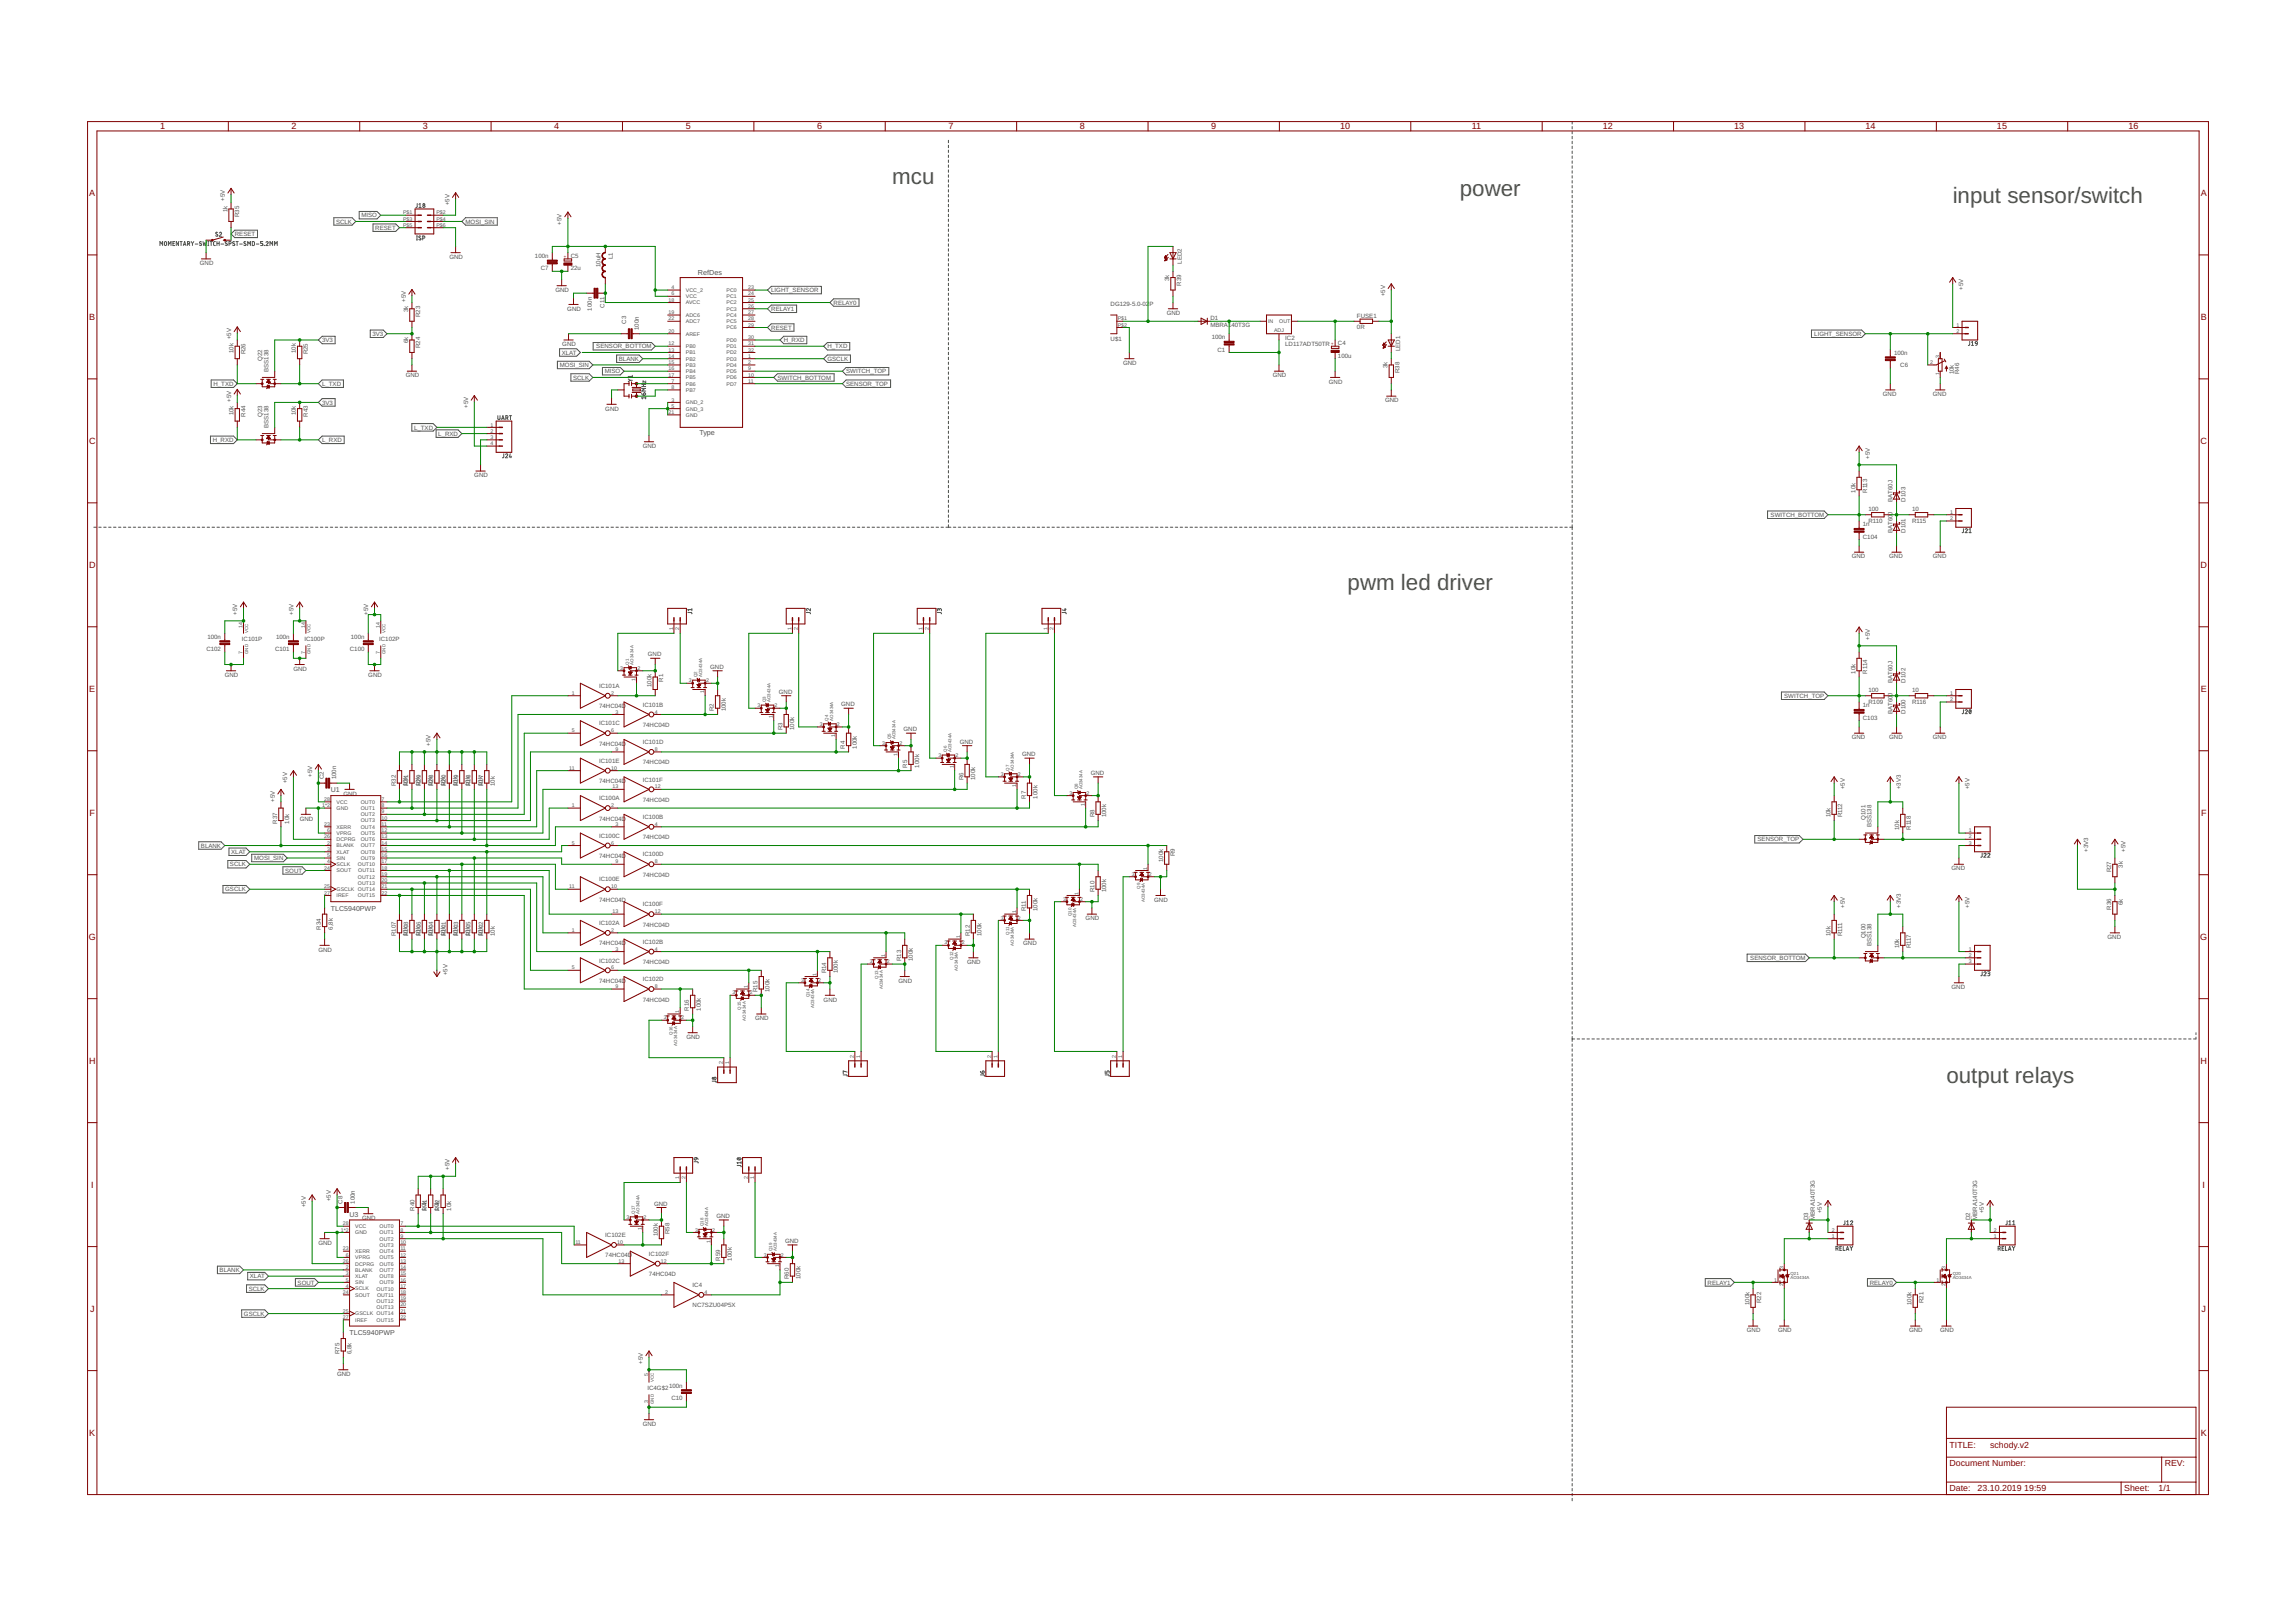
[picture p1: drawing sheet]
<svg xmlns="http://www.w3.org/2000/svg" width="841mm" height="594mm" viewBox="0 0 841 594" stroke-linecap="round" stroke-linejoin="round" font-family="sans-serif">
<defs><g id="words">
<g font-size="8.2" fill="#505050">
<text x="327" y="67.4">mcu</text>
<text x="535" y="72">power</text>
<text x="715.6" y="74.2">input sensor/switch</text>
<text x="493.8" y="216">pwm led driver</text>
<text x="713.3" y="396.5">output relays</text>
</g>
<g font-size="3.3" fill="#800000">
<text x="58.7" y="47.4">1</text>
<text x="106.8" y="47.4">2</text>
<text x="155" y="47.4">3</text>
<text x="203.1" y="47.4">4</text>
<text x="251.3" y="47.4">5</text>
<text x="299.4" y="47.4">6</text>
<text x="347.6" y="47.4">7</text>
<text x="395.7" y="47.4">8</text>
<text x="443.9" y="47.4">9</text>
<text x="491.1" y="47.4">10</text>
<text x="539.4" y="47.4">11</text>
<text x="587.4" y="47.4">12</text>
<text x="635.5" y="47.4">13</text>
<text x="683.7" y="47.4">14</text>
<text x="731.8" y="47.4">15</text>
<text x="780" y="47.4">16</text>
<text x="32.7" y="71.8">A</text>
<text x="806.5" y="71.8">A</text>
<text x="32.7" y="117.2">B</text>
<text x="806.5" y="117.2">B</text>
<text x="32.6" y="162.6">C</text>
<text x="806.4" y="162.6">C</text>
<text x="32.6" y="208">D</text>
<text x="806.4" y="208">D</text>
<text x="32.7" y="253.4">E</text>
<text x="806.5" y="253.4">E</text>
<text x="32.8" y="298.8">F</text>
<text x="806.6" y="298.8">F</text>
<text x="32.5" y="344.2">G</text>
<text x="806.3" y="344.2">G</text>
<text x="32.6" y="389.7">H</text>
<text x="806.4" y="389.7">H</text>
<text x="33.4" y="435.1">I</text>
<text x="807.1" y="435.1">I</text>
<text x="33" y="480.5">J</text>
<text x="806.8" y="480.5">J</text>
<text x="32.7" y="525.9">K</text>
<text x="806.5" y="525.9">K</text>
</g>
<g font-size="3.2" fill="#800000">
<text x="714.4" y="530.3">TITLE:</text>
<text x="729.3" y="530.3">schody.v2</text>
<text x="714.4" y="537.1">Document Number:</text>
<text x="793.3" y="537.1">REV:</text>
<text x="714.4" y="546.3">Date:</text>
<text x="724.7" y="546.3">23.10.2019</text>
<text x="741.8" y="546.3">19:59</text>
<text x="778.4" y="546.3">Sheet:</text>
<text x="791" y="546.3">1/1</text>
</g>
<g font-size="2.6" fill="#505050">
<text x="255.7" y="100.9">RefDes</text>
<text x="256.3" y="159.2">Type</text>
<text x="121.2" y="290.3">U1</text>
<text x="121.2" y="333.7">TLC5940PWP</text>
<text x="128.1" y="445.7">U3</text>
<text x="128.1" y="489.1">TLC5940PWP</text>
</g>
<g font-size="2.2" fill="#505050">
<text x="82.4" y="73.6" transform="rotate(-90 82.4 73.6)">+5V</text>
<text x="83.3" y="77.8" transform="rotate(-90 83.3 77.8)">1k</text>
<text x="164.7" y="75.2" transform="rotate(-90 164.7 75.2)">+5V</text>
<text x="87.6" y="79.5" transform="rotate(-90 87.6 79.5)">R35</text>
<text x="123.1" y="81.9">SCLK</text>
<text x="132.5" y="79.6">MISO</text>
<text x="170.6" y="81.9">MOSI_SIN</text>
<text x="205.8" y="82.2" transform="rotate(-90 205.8 82.2)">+5V</text>
<text x="86" y="86.5">RESET</text>
<text x="137.5" y="84.2">RESET</text>
<text x="164.7" y="94.8">GND</text>
<text x="196" y="94.5">100n</text>
<text x="209.1" y="94.4">C5</text>
<text x="224.6" y="95" transform="rotate(-90 224.6 95)">L1</text>
<text x="73.2" y="97.1">GND</text>
<text x="198.1" y="99.1">C7</text>
<text x="209.1" y="99">22u</text>
<text x="220" y="97.9" transform="rotate(-90 220 97.9)">10uH</text>
<text x="433" y="96.6" transform="rotate(-90 433 96.6)">LED2</text>
<text x="203.5" y="106.9">GND</text>
<text x="282.6" y="107">LIGHT_SENSOR</text>
<text x="428.5" y="102.9" transform="rotate(-90 428.5 102.9)">3k</text>
<text x="432.8" y="104.7" transform="rotate(-90 432.8 104.7)">R39</text>
<text x="719.5" y="106.2" transform="rotate(-90 719.5 106.2)">+5V</text>
<text x="148.7" y="110.6" transform="rotate(-90 148.7 110.6)">+5V</text>
<text x="207.9" y="113.8">GND</text>
<text x="216.9" y="113.8" transform="rotate(-90 216.9 113.8)">100n</text>
<text x="221.5" y="112.7" transform="rotate(-90 221.5 112.7)">C11</text>
<text x="282.6" y="113.9">RELAY1</text>
<text x="305.5" y="111.6">RELAY0</text>
<text x="407" y="112">DG129-5.0-02</text>
<text x="421.2" y="112">P</text>
<text x="507.6" y="108.5" transform="rotate(-90 507.6 108.5)">+5V</text>
<text x="149.6" y="114.3" transform="rotate(-90 149.6 114.3)">3k</text>
<text x="153.9" y="116.1" transform="rotate(-90 153.9 116.1)">R23</text>
<text x="229.5" y="118.6" transform="rotate(-90 229.5 118.6)">C3</text>
<text x="427.6" y="115.4">GND</text>
<text x="443.6" y="119.8">MBRA140T3G</text>
<text x="443.6" y="117.2">D1</text>
<text x="497.3" y="116.3">FUSE1</text>
<text x="84.7" y="124.3" transform="rotate(-90 84.7 124.3)">+5V</text>
<text x="118" y="125.3">3V3</text>
<text x="136.4" y="123.1">3V3</text>
<text x="149.6" y="125.8" transform="rotate(-90 149.6 125.8)">6k</text>
<text x="234.1" y="120.9" transform="rotate(-90 234.1 120.9)">100n</text>
<text x="282.6" y="120.8">RESET</text>
<text x="287.2" y="125.3">H_RXD</text>
<text x="407" y="125">U$1</text>
<text x="444" y="124.2">100n</text>
<text x="471" y="124.5">IC2</text>
<text x="497.3" y="120.6">0R</text>
<text x="664.9" y="123">LIGHT_SENSOR</text>
<text x="85.6" y="129.3" transform="rotate(-90 85.6 129.3)">10k</text>
<text x="89.9" y="129.8" transform="rotate(-90 89.9 129.8)">R26</text>
<text x="108.5" y="129.3" transform="rotate(-90 108.5 129.3)">10k</text>
<text x="112.8" y="129.8" transform="rotate(-90 112.8 129.8)">R25</text>
<text x="153.9" y="127.5" transform="rotate(-90 153.9 127.5)">R24</text>
<text x="205.9" y="129.9">XLAT</text>
<text x="206.1" y="126.8">GND</text>
<text x="218.5" y="127.6">SENSOR_BOTTOM</text>
<text x="303.2" y="127.6">H_TXD</text>
<text x="446.2" y="128.8">C1</text>
<text x="471" y="126.8">LD117ADT50TR</text>
<text x="490.3" y="131">100u</text>
<text x="490.3" y="126.4">C4</text>
<text x="513.1" y="128.6" transform="rotate(-90 513.1 128.6)">LED1</text>
<text x="694.1" y="129.9">100n</text>
<text x="96.1" y="132.2" transform="rotate(-90 96.1 132.2)">Q22</text>
<text x="98.4" y="136.2" transform="rotate(-90 98.4 136.2)">BSS138</text>
<text x="205.2" y="134.5">MOSI_SIN</text>
<text x="221.6" y="136.8">MISO</text>
<text x="226.8" y="132.2">BLANK</text>
<text x="303.2" y="132.2">GSCLK</text>
<text x="310.1" y="136.8">SWITCH_TOP</text>
<text x="411.6" y="133.7">GND</text>
<text x="508.5" y="134.9" transform="rotate(-90 508.5 134.9)">3k</text>
<text x="512.8" y="136.7" transform="rotate(-90 512.8 136.7)">R38</text>
<text x="696.4" y="134.5">C6</text>
<text x="716" y="137.1" transform="rotate(-90 716 137.1)">10k</text>
<text x="718" y="137.1" transform="rotate(-90 718 137.1)">R46</text>
<text x="78.2" y="141.3">H_TXD</text>
<text x="118" y="141.3">L_TXD</text>
<text x="148.7" y="138.2">GND</text>
<text x="210" y="139.1">SCLK</text>
<text x="284.9" y="139">SWITCH_BOTTOM</text>
<text x="310.1" y="141.3">SENSOR_TOP</text>
<text x="466.4" y="138.2">GND</text>
<text x="487" y="140.5">GND</text>
<text x="84.7" y="147.2" transform="rotate(-90 84.7 147.2)">+5V</text>
<text x="118" y="148.2">3V3</text>
<text x="171.5" y="149.4" transform="rotate(-90 171.5 149.4)">+5V</text>
<text x="507.6" y="147.4">GND</text>
<text x="690" y="145.1">GND</text>
<text x="708.3" y="145.1">GND</text>
<text x="85.6" y="152.2" transform="rotate(-90 85.6 152.2)">10k</text>
<text x="89.9" y="152.7" transform="rotate(-90 89.9 152.7)">R44</text>
<text x="96.1" y="152.8" transform="rotate(-90 96.1 152.8)">Q23</text>
<text x="108.5" y="152.2" transform="rotate(-90 108.5 152.2)">10k</text>
<text x="112.8" y="152.7" transform="rotate(-90 112.8 152.7)">R43</text>
<text x="221.8" y="150.4">GND</text>
<text x="77.9" y="161.9">H_RXD</text>
<text x="98.4" y="156.8" transform="rotate(-90 98.4 156.8)">BSS138</text>
<text x="118" y="161.9">L_RXD</text>
<text x="151.7" y="157.3">L_TXD</text>
<text x="160.6" y="159.6">L_RXD</text>
<text x="235.5" y="164.1">GND</text>
<text x="685.2" y="168" transform="rotate(-90 685.2 168)">+5V</text>
<text x="173.8" y="174.8">GND</text>
<text x="679.9" y="180.5" transform="rotate(-90 679.9 180.5)">10k</text>
<text x="684.3" y="180.5" transform="rotate(-90 684.3 180.5)">R113</text>
<text x="693.5" y="183.7" transform="rotate(-90 693.5 183.7)">BAT60J</text>
<text x="698.3" y="183.7" transform="rotate(-90 698.3 183.7)">D103</text>
<text x="648.9" y="189.3">SWITCH_BOTTOM</text>
<text x="684.7" y="187.2">100</text>
<text x="684.7" y="191.5">R110</text>
<text x="693.5" y="188.5" transform="rotate(-90 693.5 188.5)">J</text>
<text x="700.7" y="187.2">10</text>
<text x="700.7" y="191.5">R115</text>
<text x="682.7" y="192.8">1n</text>
<text x="682.7" y="197.3">C104</text>
<text x="693.5" y="195.2" transform="rotate(-90 693.5 195.2)">BAT60</text>
<text x="698.3" y="195.2" transform="rotate(-90 698.3 195.2)">D101</text>
<text x="678.6" y="204.5">GND</text>
<text x="692.3" y="204.5">GND</text>
<text x="708.3" y="204.5">GND</text>
<text x="87" y="225.1" transform="rotate(-90 87 225.1)">+5V</text>
<text x="107.5" y="225.1" transform="rotate(-90 107.5 225.1)">+5V</text>
<text x="135" y="225.1" transform="rotate(-90 135 225.1)">+5V</text>
<text x="76" y="233.9">100n</text>
<text x="101.2" y="233.9">100n</text>
<text x="128.6" y="233.9">100n</text>
<text x="75.6" y="238.5">C102</text>
<text x="88.7" y="234.8">IC101P</text>
<text x="100.8" y="238.5">C101</text>
<text x="111.5" y="234.8">IC100P</text>
<text x="128.2" y="238.5">C100</text>
<text x="139" y="234.8">IC102P</text>
<text x="685.2" y="234.2" transform="rotate(-90 685.2 234.2)">+5V</text>
<text x="107.5" y="245.7">GND</text>
<text x="237.4" y="240.4">GND</text>
<text x="260.3" y="245">GND</text>
<text x="82.4" y="248">GND</text>
<text x="135" y="248">GND</text>
<text x="219.5" y="252">IC101A</text>
<text x="238.8" y="251.7" transform="rotate(-90 238.8 251.7)">100k</text>
<text x="243.1" y="249.7" transform="rotate(-90 243.1 249.7)">R1</text>
<text x="679.9" y="246.8" transform="rotate(-90 679.9 246.8)">10k</text>
<text x="684.3" y="246.8" transform="rotate(-90 684.3 246.8)">R114</text>
<text x="693.5" y="250" transform="rotate(-90 693.5 250)">BAT60J</text>
<text x="698.3" y="250" transform="rotate(-90 698.3 250)">D102</text>
<text x="285.4" y="254.1">GND</text>
<text x="653.8" y="255.6">SWITCH_TOP</text>
<text x="684.7" y="253.5">100</text>
<text x="684.7" y="257.8">R109</text>
<text x="693.5" y="254.8" transform="rotate(-90 693.5 254.8)">J</text>
<text x="700.7" y="253.5">10</text>
<text x="700.7" y="257.8">R116</text>
<text x="219.5" y="259.4">74HC04D</text>
<text x="235.5" y="258.8">IC101B</text>
<text x="261.6" y="260.5" transform="rotate(-90 261.6 260.5)">R2</text>
<text x="265.9" y="260.5" transform="rotate(-90 265.9 260.5)">100k</text>
<text x="308.3" y="258.7">GND</text>
<text x="682.7" y="259.1">1n</text>
<text x="682.7" y="263.6">C103</text>
<text x="693.5" y="261.5" transform="rotate(-90 693.5 261.5)">BAT60</text>
<text x="698.3" y="261.5" transform="rotate(-90 698.3 261.5)">D100</text>
<text x="219.5" y="265.7">IC101C</text>
<text x="235.5" y="266.3">74HC04D</text>
<text x="286.8" y="267.4" transform="rotate(-90 286.8 267.4)">R3</text>
<text x="291.1" y="267.4" transform="rotate(-90 291.1 267.4)">100k</text>
<text x="331.1" y="267.9">GND</text>
<text x="157.8" y="273.1" transform="rotate(-90 157.8 273.1)">+5V</text>
<text x="219.5" y="273.1">74HC04D</text>
<text x="235.5" y="272.5">IC101D</text>
<text x="309.6" y="274.3" transform="rotate(-90 309.6 274.3)">R4</text>
<text x="313.9" y="274.3" transform="rotate(-90 313.9 274.3)">100k</text>
<text x="351.7" y="272.4">GND</text>
<text x="678.6" y="270.8">GND</text>
<text x="692.3" y="270.8">GND</text>
<text x="708.3" y="270.8">GND</text>
<text x="219.5" y="279.4">IC101E</text>
<text x="235.5" y="280">74HC04D</text>
<text x="332.5" y="281.1" transform="rotate(-90 332.5 281.1)">R5</text>
<text x="336.8" y="281.1" transform="rotate(-90 336.8 281.1)">100k</text>
<text x="374.6" y="277">GND</text>
<text x="105.2" y="286.8" transform="rotate(-90 105.2 286.8)">+5V</text>
<text x="114.4" y="284.5" transform="rotate(-90 114.4 284.5)">+5V</text>
<text x="118.6" y="285.5" transform="rotate(-90 118.6 285.5)">C2</text>
<text x="123.2" y="285.5" transform="rotate(-90 123.2 285.5)">100n</text>
<text x="145" y="288" transform="rotate(-90 145 288)">R32</text>
<text x="149.4" y="288" transform="rotate(-90 149.4 288)">10k</text>
<text x="149.6" y="288" transform="rotate(-90 149.6 288)">R31</text>
<text x="153.9" y="288" transform="rotate(-90 153.9 288)">10k</text>
<text x="154.2" y="288" transform="rotate(-90 154.2 288)">R29</text>
<text x="158.5" y="288" transform="rotate(-90 158.5 288)">10k</text>
<text x="158.8" y="288" transform="rotate(-90 158.8 288)">R28</text>
<text x="163.1" y="288" transform="rotate(-90 163.1 288)">10k</text>
<text x="163.3" y="288" transform="rotate(-90 163.3 288)">R20</text>
<text x="167.7" y="288" transform="rotate(-90 167.7 288)">10k</text>
<text x="167.9" y="288" transform="rotate(-90 167.9 288)">R19</text>
<text x="172.2" y="288" transform="rotate(-90 172.2 288)">10k</text>
<text x="172.5" y="288" transform="rotate(-90 172.5 288)">R18</text>
<text x="176.8" y="288" transform="rotate(-90 176.8 288)">10k</text>
<text x="177" y="288" transform="rotate(-90 177 288)">R17</text>
<text x="181.4" y="288" transform="rotate(-90 181.4 288)">10k</text>
<text x="219.5" y="286.8">74HC04D</text>
<text x="235.5" y="286.3">IC101F</text>
<text x="353.1" y="285.7" transform="rotate(-90 353.1 285.7)">R6</text>
<text x="357.4" y="285.7" transform="rotate(-90 357.4 285.7)">100k</text>
<text x="399.7" y="283.9">GND</text>
<text x="100.7" y="293.7" transform="rotate(-90 100.7 293.7)">+5V</text>
<text x="125.8" y="291.4">GND</text>
<text x="219.5" y="293.1">IC100A</text>
<text x="235.5" y="293.7">74HC04D</text>
<text x="375.9" y="292.5" transform="rotate(-90 375.9 292.5)">R7</text>
<text x="380.2" y="292.5" transform="rotate(-90 380.2 292.5)">100k</text>
<text x="676" y="289.1" transform="rotate(-90 676 289.1)">+5V</text>
<text x="696.6" y="289.1" transform="rotate(-90 696.6 289.1)">+3V3</text>
<text x="721.8" y="289.1" transform="rotate(-90 721.8 289.1)">+5V</text>
<text x="235.5" y="300">IC100B</text>
<text x="401.1" y="299.4" transform="rotate(-90 401.1 299.4)">R8</text>
<text x="405.4" y="299.4" transform="rotate(-90 405.4 299.4)">100k</text>
<text x="670.8" y="299.4" transform="rotate(-90 670.8 299.4)">10k</text>
<text x="675.1" y="299.4" transform="rotate(-90 675.1 299.4)">R112</text>
<text x="101.6" y="301.7" transform="rotate(-90 101.6 301.7)">R37</text>
<text x="105.9" y="301.7" transform="rotate(-90 105.9 301.7)">10k</text>
<text x="109.8" y="300.5">GND</text>
<text x="219.5" y="300.5">74HC04D</text>
<text x="683.6" y="300.3" transform="rotate(-90 683.6 300.3)">Q101</text>
<text x="685.9" y="303.1" transform="rotate(-90 685.9 303.1)">BSS138</text>
<text x="695.9" y="304" transform="rotate(-90 695.9 304)">10k</text>
<text x="700.3" y="304" transform="rotate(-90 700.3 304)">R118</text>
<text x="73.6" y="310.5">BLANK</text>
<text x="219.5" y="306.8">IC100C</text>
<text x="235.5" y="307.4">74HC04D</text>
<text x="644" y="308.2">SENSOR_TOP</text>
<text x="765.2" y="312" transform="rotate(-90 765.2 312)">+3V3</text>
<text x="778.9" y="312" transform="rotate(-90 778.9 312)">+5V</text>
<text x="84.3" y="317.3">SCLK</text>
<text x="84.7" y="312.8">XLAT</text>
<text x="93.2" y="315.1">MOSI_SIN</text>
<text x="219.5" y="314.3">74HC04D</text>
<text x="235.5" y="313.7">IC100D</text>
<text x="426.2" y="315.7" transform="rotate(-90 426.2 315.7)">100k</text>
<text x="430.5" y="313.7" transform="rotate(-90 430.5 313.7)">R9</text>
<text x="778" y="317.8" transform="rotate(-90 778 317.8)">3k</text>
<text x="104.5" y="319.6">SOUT</text>
<text x="219.5" y="322.8">IC100E</text>
<text x="235.5" y="321.1">74HC04D</text>
<text x="715.2" y="318.8">GND</text>
<text x="773.7" y="319.5" transform="rotate(-90 773.7 319.5)">R27</text>
<text x="82.5" y="326.5">GSCLK</text>
<text x="401.1" y="326.8" transform="rotate(-90 401.1 326.8)">R10</text>
<text x="405.4" y="326.8" transform="rotate(-90 405.4 326.8)">100k</text>
<text x="219.5" y="330.3">74HC04D</text>
<text x="235.5" y="332">IC100F</text>
<text x="375.9" y="333.7" transform="rotate(-90 375.9 333.7)">R11</text>
<text x="380.2" y="333.7" transform="rotate(-90 380.2 333.7)">100k</text>
<text x="423" y="330.3">GND</text>
<text x="676" y="332.5" transform="rotate(-90 676 332.5)">+5V</text>
<text x="696.6" y="332.5" transform="rotate(-90 696.6 332.5)">+3V3</text>
<text x="721.8" y="332.5" transform="rotate(-90 721.8 332.5)">+5V</text>
<text x="773.7" y="333.2" transform="rotate(-90 773.7 333.2)">R36</text>
<text x="778" y="331.5" transform="rotate(-90 778 331.5)">6k</text>
<text x="117.6" y="340.5" transform="rotate(-90 117.6 340.5)">R34</text>
<text x="121.9" y="340.5" transform="rotate(-90 121.9 340.5)">6,8k</text>
<text x="219.5" y="338.8">IC102A</text>
<text x="235.5" y="339.4">74HC04D</text>
<text x="397.8" y="337.1">GND</text>
<text x="145" y="342.8" transform="rotate(-90 145 342.8)">R107</text>
<text x="149.4" y="342.8" transform="rotate(-90 149.4 342.8)">10k</text>
<text x="149.6" y="342.8" transform="rotate(-90 149.6 342.8)">R108</text>
<text x="153.9" y="342.8" transform="rotate(-90 153.9 342.8)">10k</text>
<text x="154.2" y="342.8" transform="rotate(-90 154.2 342.8)">R106</text>
<text x="158.5" y="342.8" transform="rotate(-90 158.5 342.8)">10k</text>
<text x="158.8" y="342.8" transform="rotate(-90 158.8 342.8)">R104</text>
<text x="163.1" y="342.8" transform="rotate(-90 163.1 342.8)">10k</text>
<text x="163.3" y="342.8" transform="rotate(-90 163.3 342.8)">R101</text>
<text x="167.7" y="342.8" transform="rotate(-90 167.7 342.8)">10k</text>
<text x="167.9" y="342.8" transform="rotate(-90 167.9 342.8)">R103</text>
<text x="172.2" y="342.8" transform="rotate(-90 172.2 342.8)">10k</text>
<text x="172.5" y="342.8" transform="rotate(-90 172.5 342.8)">R105</text>
<text x="176.8" y="342.8" transform="rotate(-90 176.8 342.8)">10k</text>
<text x="177" y="342.8" transform="rotate(-90 177 342.8)">R102</text>
<text x="181.4" y="342.8" transform="rotate(-90 181.4 342.8)">10k</text>
<text x="219.5" y="346.3">74HC04D</text>
<text x="235.5" y="345.7">IC102B</text>
<text x="355.3" y="342.8" transform="rotate(-90 355.3 342.8)">R12</text>
<text x="359.7" y="342.8" transform="rotate(-90 359.7 342.8)">100k</text>
<text x="375" y="346.3">GND</text>
<text x="670.8" y="342.8" transform="rotate(-90 670.8 342.8)">10k</text>
<text x="675.1" y="342.8" transform="rotate(-90 675.1 342.8)">R111</text>
<text x="683.6" y="343.7" transform="rotate(-90 683.6 343.7)">Q100</text>
<text x="685.9" y="346.5" transform="rotate(-90 685.9 346.5)">BSS138</text>
<text x="695.9" y="347.4" transform="rotate(-90 695.9 347.4)">10k</text>
<text x="700.3" y="347.4" transform="rotate(-90 700.3 347.4)">R117</text>
<text x="772.3" y="344">GND</text>
<text x="116.7" y="348.5">GND</text>
<text x="219.5" y="352.5">IC102C</text>
<text x="235.5" y="353.1">74HC04D</text>
<text x="330.2" y="352" transform="rotate(-90 330.2 352)">R13</text>
<text x="334.5" y="352" transform="rotate(-90 334.5 352)">100k</text>
<text x="354.4" y="353.1">GND</text>
<text x="641.4" y="351.6">SENSOR_BOTTOM</text>
<text x="164" y="357.2" transform="rotate(-90 164 357.2)">+5V</text>
<text x="219.5" y="360">74HC04D</text>
<text x="235.5" y="359.4">IC102D</text>
<text x="302.8" y="356.5" transform="rotate(-90 302.8 356.5)">R14</text>
<text x="307.1" y="356.5" transform="rotate(-90 307.1 356.5)">100k</text>
<text x="329.3" y="360">GND</text>
<text x="277.6" y="363.4" transform="rotate(-90 277.6 363.4)">R15</text>
<text x="281.9" y="363.4" transform="rotate(-90 281.9 363.4)">100k</text>
<text x="715.2" y="362.3">GND</text>
<text x="235.5" y="366.8">74HC04D</text>
<text x="252.5" y="370.3" transform="rotate(-90 252.5 370.3)">R16</text>
<text x="256.8" y="370.3" transform="rotate(-90 256.8 370.3)">100k</text>
<text x="301.8" y="366.8">GND</text>
<text x="276.7" y="373.7">GND</text>
<text x="251.5" y="380.5">GND</text>
<text x="164.7" y="428.5" transform="rotate(-90 164.7 428.5)">+5V</text>
<text x="112.1" y="442.3" transform="rotate(-90 112.1 442.3)">+5V</text>
<text x="121.2" y="440" transform="rotate(-90 121.2 440)">+5V</text>
<text x="125.5" y="440.9" transform="rotate(-90 125.5 440.9)">C8</text>
<text x="130" y="440.9" transform="rotate(-90 130 440.9)">100n</text>
<text x="151.9" y="443.4" transform="rotate(-90 151.9 443.4)">R40</text>
<text x="156.2" y="443.4" transform="rotate(-90 156.2 443.4)">10k</text>
<text x="156.5" y="443.4" transform="rotate(-90 156.5 443.4)">R41</text>
<text x="160.8" y="443.4" transform="rotate(-90 160.8 443.4)">10k</text>
<text x="161" y="443.4" transform="rotate(-90 161 443.4)">R42</text>
<text x="165.4" y="443.4" transform="rotate(-90 165.4 443.4)">10k</text>
<text x="239.7" y="441.6">GND</text>
<text x="132.7" y="446.8">GND</text>
<text x="262.5" y="446.2">GND</text>
<text x="662.6" y="446.8" transform="rotate(-90 662.6 446.8)">D3</text>
<text x="665.1" y="446.8" transform="rotate(-90 665.1 446.8)">MBRA140T3G</text>
<text x="667.6" y="444.3" transform="rotate(-90 667.6 444.3)">+5V</text>
<text x="722" y="446.8" transform="rotate(-90 722 446.8)">D2</text>
<text x="724.5" y="446.8" transform="rotate(-90 724.5 446.8)">MBRA140T3G</text>
<text x="727" y="444.3" transform="rotate(-90 727 444.3)">+5V</text>
<text x="116.7" y="456">GND</text>
<text x="221.8" y="453.1">IC102E</text>
<text x="241" y="452.8" transform="rotate(-90 241 452.8)">100k</text>
<text x="245.4" y="452.1" transform="rotate(-90 245.4 452.1)">R58</text>
<text x="287.7" y="455.3">GND</text>
<text x="221.8" y="460.5">74HC04D</text>
<text x="237.8" y="460">IC102F</text>
<text x="263.9" y="461.7" transform="rotate(-90 263.9 461.7)">R59</text>
<text x="268.2" y="461.7" transform="rotate(-90 268.2 461.7)">100k</text>
<text x="80.5" y="465.9">BLANK</text>
<text x="237.8" y="467.4">74HC04D</text>
<text x="91.1" y="472.8">SCLK</text>
<text x="91.6" y="468.2">XLAT</text>
<text x="109.1" y="470.5">SOUT</text>
<text x="253.8" y="471.4">IC4</text>
<text x="289.1" y="468.5" transform="rotate(-90 289.1 468.5)">R60</text>
<text x="293.4" y="468.5" transform="rotate(-90 293.4 468.5)">100k</text>
<text x="625.8" y="470.5">RELAY1</text>
<text x="685.2" y="470.5">RELAY0</text>
<text x="253.8" y="478.8">NC7SZU04P5X</text>
<text x="641.1" y="478" transform="rotate(-90 641.1 478)">100k</text>
<text x="645.4" y="477.2" transform="rotate(-90 645.4 477.2)">R22</text>
<text x="700.5" y="478" transform="rotate(-90 700.5 478)">100k</text>
<text x="704.8" y="477.2" transform="rotate(-90 704.8 477.2)">R21</text>
<text x="89.4" y="481.9">GSCLK</text>
<text x="640.1" y="488">GND</text>
<text x="651.6" y="488">GND</text>
<text x="699.6" y="488">GND</text>
<text x="711" y="488">GND</text>
<text x="124.5" y="496" transform="rotate(-90 124.5 496)">R75</text>
<text x="128.8" y="496" transform="rotate(-90 128.8 496)">6,8k</text>
<text x="123.5" y="504">GND</text>
<text x="235.5" y="499.4" transform="rotate(-90 235.5 499.4)">+5V</text>
<text x="237.3" y="509.1">IC4G$2</text>
<text x="245.2" y="508.2">100n</text>
<text x="246" y="512.8">C10</text>
<text x="235.5" y="522.3">GND</text>
</g>
<g font-size="1.9" fill="#505050">
<text x="147.7" y="78.5">P$1</text>
<text x="147.7" y="80.8">P$3</text>
<text x="147.7" y="83.1">P$5</text>
<text x="159.9" y="83.1">P$6</text>
<text x="159.9" y="80.8">P$4</text>
<text x="159.9" y="78.5">P$2</text>
<text x="246.1" y="105.9">4</text>
<text x="251.4" y="106.9">VCC_2</text>
<text x="266.2" y="106.9">PC0</text>
<text x="274.2" y="105.9">23</text>
<text x="245" y="110.5">18</text>
<text x="246.1" y="108.2">6</text>
<text x="251.4" y="109.2">VCC</text>
<text x="251.4" y="111.5">AVCC</text>
<text x="266.2" y="109.2">PC1</text>
<text x="266.2" y="111.5">PC2</text>
<text x="266.2" y="113.8">PC3</text>
<text x="274.2" y="108.2">24</text>
<text x="274.2" y="110.5">25</text>
<text x="274.2" y="112.8">26</text>
<text x="245" y="115.1">19</text>
<text x="245" y="117.4">22</text>
<text x="251.4" y="116.1">ADC6</text>
<text x="251.4" y="118.4">ADC7</text>
<text x="266.2" y="116.1">PC4</text>
<text x="266.2" y="118.4">PC5</text>
<text x="274.2" y="115.1">27</text>
<text x="274.2" y="117.4">28</text>
<text x="274.2" y="119.6">29</text>
<text x="409.6" y="117.4">P$1</text>
<text x="409.6" y="119.6">P$2</text>
<text x="464.7" y="118.2">IN</text>
<text x="468.8" y="118.2">OUT</text>
<text x="717" y="119.6">1</text>
<text x="245" y="121.9">20</text>
<text x="251.4" y="122.9">AREF</text>
<text x="266.2" y="120.7">PC6</text>
<text x="266.2" y="125.2">PD0</text>
<text x="274.2" y="124.2">30</text>
<text x="466.9" y="121.6">ADJ</text>
<text x="717" y="121.9">2</text>
<text x="245" y="126.5">12</text>
<text x="245" y="128.8">13</text>
<text x="245" y="131.1">14</text>
<text x="251.4" y="127.5">PB0</text>
<text x="251.4" y="129.8">PB1</text>
<text x="266.2" y="127.5">PD1</text>
<text x="266.2" y="129.8">PD2</text>
<text x="274.2" y="126.5">31</text>
<text x="274.2" y="128.8">32</text>
<text x="274.2" y="131.1">1</text>
<text x="710.7" y="131.1" transform="rotate(-90 710.7 131.1)">3</text>
<text x="245" y="133.4">15</text>
<text x="245" y="135.6">16</text>
<text x="245" y="137.9">17</text>
<text x="251.4" y="132.1">PB2</text>
<text x="251.4" y="134.4">PB3</text>
<text x="251.4" y="136.6">PB4</text>
<text x="266.2" y="132.1">PD3</text>
<text x="266.2" y="134.4">PD4</text>
<text x="266.2" y="136.7">PD5</text>
<text x="274.2" y="133.4">2</text>
<text x="274.2" y="135.6">9</text>
<text x="274.2" y="137.9">10</text>
<text x="707.3" y="133.4">2</text>
<text x="710.7" y="137.4" transform="rotate(-90 710.7 137.4)">1</text>
<text x="246.1" y="140.2">7</text>
<text x="246.1" y="142.5">8</text>
<text x="251.4" y="138.9">PB5</text>
<text x="251.4" y="141.2">PB6</text>
<text x="251.4" y="143.5">PB7</text>
<text x="266.2" y="138.9">PD6</text>
<text x="266.2" y="141.2">PD7</text>
<text x="274.2" y="140.2">11</text>
<text x="246.1" y="147.1">3</text>
<text x="246.1" y="149.4">5</text>
<text x="251.4" y="148.1">GND_2</text>
<text x="245" y="151.6">21</text>
<text x="251.4" y="150.4">GND_3</text>
<text x="251.4" y="152.6">GND</text>
<text x="179.8" y="156.2">1</text>
<text x="179.8" y="158.5">2</text>
<text x="179.8" y="160.8">3</text>
<text x="179.8" y="163.1">4</text>
<text x="714.7" y="188.2">1</text>
<text x="714.7" y="190.5">2</text>
<text x="88.9" y="229.9" transform="rotate(-90 88.9 229.9)">14</text>
<text x="111.8" y="229.9" transform="rotate(-90 111.8 229.9)">14</text>
<text x="139.2" y="229.9" transform="rotate(-90 139.2 229.9)">14</text>
<text x="246.7" y="230.6" transform="rotate(-90 246.7 230.6)">1</text>
<text x="248.9" y="230.6" transform="rotate(-90 248.9 230.6)">2</text>
<text x="290.1" y="230.6" transform="rotate(-90 290.1 230.6)">1</text>
<text x="292.4" y="230.6" transform="rotate(-90 292.4 230.6)">2</text>
<text x="338.1" y="230.6" transform="rotate(-90 338.1 230.6)">1</text>
<text x="340.4" y="230.6" transform="rotate(-90 340.4 230.6)">2</text>
<text x="383.8" y="230.6" transform="rotate(-90 383.8 230.6)">1</text>
<text x="386.1" y="230.6" transform="rotate(-90 386.1 230.6)">2</text>
<text x="88.9" y="239.7" transform="rotate(-90 88.9 239.7)">7</text>
<text x="111.8" y="239.7" transform="rotate(-90 111.8 239.7)">7</text>
<text x="139.2" y="239.7" transform="rotate(-90 139.2 239.7)">7</text>
<text x="227.3" y="245.4">3</text>
<text x="233.6" y="245.4">2</text>
<text x="232.9" y="249.4" transform="rotate(-90 232.9 249.4)">1</text>
<text x="252.4" y="249.9">3</text>
<text x="258.7" y="249.9">2</text>
<text x="209.5" y="254.5">1</text>
<text x="223.9" y="254.5">2</text>
<text x="258.1" y="253.9" transform="rotate(-90 258.1 253.9)">1</text>
<text x="714.7" y="254.5">1</text>
<text x="714.7" y="256.8">2</text>
<text x="225.5" y="261.4">3</text>
<text x="239.9" y="261.4">4</text>
<text x="277.6" y="259.1">3</text>
<text x="283.2" y="263.1" transform="rotate(-90 283.2 263.1)">1</text>
<text x="283.9" y="259.1">2</text>
<text x="209.5" y="268.2">5</text>
<text x="223.9" y="268.2">6</text>
<text x="300.4" y="265.9">3</text>
<text x="306.1" y="269.9" transform="rotate(-90 306.1 269.9)">1</text>
<text x="306.7" y="265.9">2</text>
<text x="225.5" y="275.1">9</text>
<text x="239.9" y="275.1">8</text>
<text x="323.3" y="272.8">3</text>
<text x="329.6" y="272.8">2</text>
<text x="208.6" y="281.9">11</text>
<text x="223.9" y="281.9">10</text>
<text x="328.9" y="276.8" transform="rotate(-90 328.9 276.8)">1</text>
<text x="343.9" y="277.4">3</text>
<text x="349.5" y="281.4" transform="rotate(-90 349.5 281.4)">1</text>
<text x="350.2" y="277.4">2</text>
<text x="366.7" y="284.2">3</text>
<text x="373" y="284.2">2</text>
<text x="118.8" y="293.4">28</text>
<text x="139.9" y="293.4">7</text>
<text x="224.4" y="288.8">13</text>
<text x="239.9" y="288.8">12</text>
<text x="372.4" y="288.2" transform="rotate(-90 372.4 288.2)">1</text>
<text x="391.9" y="291.1">3</text>
<text x="398.2" y="291.1">2</text>
<text x="118" y="295.6">1*2</text>
<text x="123.3" y="294.4">VCC</text>
<text x="123.3" y="296.7">GND</text>
<text x="132.2" y="294.4">OUT0</text>
<text x="132.2" y="296.7">OUT1</text>
<text x="132.2" y="298.9">OUT2</text>
<text x="139.9" y="295.6">8</text>
<text x="139.9" y="297.9">9</text>
<text x="209.5" y="295.6">1</text>
<text x="223.9" y="295.6">2</text>
<text x="397.5" y="295.1" transform="rotate(-90 397.5 295.1)">1</text>
<text x="118.8" y="302.5">23</text>
<text x="119.8" y="304.8">6</text>
<text x="123.3" y="305.8">VPRG</text>
<text x="123.3" y="303.5">XERR</text>
<text x="132.2" y="301.2">OUT3</text>
<text x="132.2" y="303.5">OUT4</text>
<text x="132.2" y="305.8">OUT5</text>
<text x="139.9" y="300.2">10</text>
<text x="139.9" y="302.5">11</text>
<text x="139.9" y="304.8">12</text>
<text x="225.5" y="302.5">3</text>
<text x="239.9" y="302.5">4</text>
<text x="721.5" y="304.8">1</text>
<text x="118.8" y="307.1">26</text>
<text x="119.8" y="309.4">2</text>
<text x="119.8" y="311.6">3</text>
<text x="123.3" y="310.4">BLANK</text>
<text x="123.3" y="308.1">DCPRG</text>
<text x="132.2" y="308.1">OUT6</text>
<text x="132.2" y="310.4">OUT7</text>
<text x="139.9" y="307.1">13</text>
<text x="139.9" y="309.4">14</text>
<text x="139.9" y="311.6">15</text>
<text x="209.5" y="309.4">5</text>
<text x="223.9" y="309.4">6</text>
<text x="721.5" y="307.1">2</text>
<text x="721.5" y="309.4">3</text>
<text x="119.8" y="313.9">5</text>
<text x="119.8" y="316.2">4</text>
<text x="123.3" y="312.7">XLAT</text>
<text x="123.3" y="314.9">SIN</text>
<text x="123.3" y="317.2">SCLK</text>
<text x="131.2" y="317.2">OUT10</text>
<text x="132.2" y="312.7">OUT8</text>
<text x="132.2" y="314.9">OUT9</text>
<text x="139.9" y="313.9">16</text>
<text x="139.9" y="316.2">17</text>
<text x="225.5" y="316.2">9</text>
<text x="239.9" y="316.2">8</text>
<text x="118.8" y="318.5">24</text>
<text x="123.3" y="319.5">SOUT</text>
<text x="131.2" y="321.8">OUT12</text>
<text x="131.3" y="319.5">OUT11</text>
<text x="139.9" y="318.5">18</text>
<text x="139.9" y="320.8">19</text>
<text x="139.9" y="323.1">20</text>
<text x="414.7" y="320.8">3</text>
<text x="420.4" y="318.5" transform="rotate(-90 420.4 318.5)">1</text>
<text x="421" y="320.8">2</text>
<text x="118.8" y="325.4">25</text>
<text x="118.8" y="327.6">27</text>
<text x="123.3" y="326.4">GSCLK OUT14</text>
<text x="123.3" y="328.7">IREF</text>
<text x="131.2" y="324.1">OUT13</text>
<text x="131.2" y="328.7">OUT15</text>
<text x="139.9" y="325.4">21</text>
<text x="139.9" y="327.6">22</text>
<text x="208.6" y="325.4">11</text>
<text x="223.9" y="325.4">10</text>
<text x="389.6" y="329.9">3</text>
<text x="395.2" y="327.6" transform="rotate(-90 395.2 327.6)">1</text>
<text x="395.9" y="329.9">2</text>
<text x="224.4" y="334.5">13</text>
<text x="239.9" y="334.5">12</text>
<text x="372.4" y="334.5" transform="rotate(-90 372.4 334.5)">1</text>
<text x="209.5" y="341.4">1</text>
<text x="223.9" y="341.4">2</text>
<text x="366.7" y="336.8">3</text>
<text x="373" y="336.8">2</text>
<text x="346.2" y="345.9">3</text>
<text x="351.8" y="343.6" transform="rotate(-90 351.8 343.6)">1</text>
<text x="352.4" y="345.9">2</text>
<text x="225.5" y="348.2">3</text>
<text x="239.9" y="348.2">4</text>
<text x="318.7" y="352.8">3</text>
<text x="324.4" y="350.5" transform="rotate(-90 324.4 350.5)">1</text>
<text x="325" y="352.8">2</text>
<text x="721.5" y="348.2">1</text>
<text x="721.5" y="350.5">2</text>
<text x="721.5" y="352.8">3</text>
<text x="209.5" y="355.1">5</text>
<text x="223.9" y="355.1">6</text>
<text x="293.6" y="359.6">3</text>
<text x="299.2" y="357.4" transform="rotate(-90 299.2 357.4)">1</text>
<text x="299.9" y="359.6">2</text>
<text x="225.5" y="361.9">9</text>
<text x="239.9" y="361.9">8</text>
<text x="268.4" y="364.2">3</text>
<text x="274.1" y="361.9" transform="rotate(-90 274.1 361.9)">1</text>
<text x="274.7" y="364.2">2</text>
<text x="248.9" y="371.1" transform="rotate(-90 248.9 371.1)">1</text>
<text x="243.3" y="373.4">3</text>
<text x="249.6" y="373.4">2</text>
<text x="264.9" y="389.9" transform="rotate(-90 264.9 389.9)">2</text>
<text x="267.2" y="389.9" transform="rotate(-90 267.2 389.9)">1</text>
<text x="312.9" y="387.6" transform="rotate(-90 312.9 387.6)">2</text>
<text x="315.2" y="387.6" transform="rotate(-90 315.2 387.6)">1</text>
<text x="363.2" y="387.6" transform="rotate(-90 363.2 387.6)">2</text>
<text x="365.5" y="387.6" transform="rotate(-90 365.5 387.6)">1</text>
<text x="409" y="387.6" transform="rotate(-90 409 387.6)">2</text>
<text x="411.2" y="387.6" transform="rotate(-90 411.2 387.6)">1</text>
<text x="248.9" y="431.7" transform="rotate(-90 248.9 431.7)">1</text>
<text x="251.2" y="431.7" transform="rotate(-90 251.2 431.7)">2</text>
<text x="274.1" y="431.7" transform="rotate(-90 274.1 431.7)">2</text>
<text x="276.4" y="431.7" transform="rotate(-90 276.4 431.7)">1</text>
<text x="125.6" y="448.8">28</text>
<text x="130.2" y="449.8">VCC</text>
<text x="139.1" y="449.8">OUT0</text>
<text x="146.7" y="448.8">7</text>
<text x="229.6" y="446.5">3</text>
<text x="235.9" y="446.5">2</text>
<text x="124.9" y="451.1">1*2</text>
<text x="130.2" y="452.1">GND</text>
<text x="139.1" y="452.1">OUT1</text>
<text x="139.1" y="454.4">OUT2</text>
<text x="146.7" y="451.1">8</text>
<text x="146.7" y="453.4">9</text>
<text x="146.7" y="455.7">10</text>
<text x="210.9" y="455.7">11</text>
<text x="226.2" y="455.7">10</text>
<text x="235.2" y="450.5" transform="rotate(-90 235.2 450.5)">1</text>
<text x="254.7" y="451.1">3</text>
<text x="260.4" y="455.1" transform="rotate(-90 260.4 455.1)">1</text>
<text x="261" y="451.1">2</text>
<text x="671.3" y="453.4">1</text>
<text x="671.3" y="451.1">2</text>
<text x="730.7" y="453.4">1</text>
<text x="730.7" y="451.1">2</text>
<text x="125.6" y="457.9">23</text>
<text x="126.7" y="460.2">6</text>
<text x="130.2" y="461.2">VPRG</text>
<text x="130.2" y="458.9">XERR</text>
<text x="139.1" y="456.7">OUT3</text>
<text x="139.1" y="458.9">OUT4</text>
<text x="139.1" y="461.2">OUT5</text>
<text x="146.7" y="457.9">11</text>
<text x="146.7" y="460.2">12</text>
<text x="279.9" y="460.2">3</text>
<text x="286.2" y="460.2">2</text>
<text x="125.6" y="462.5">26</text>
<text x="126.7" y="464.8">2</text>
<text x="126.7" y="467.1">3</text>
<text x="130.2" y="465.8">BLANK</text>
<text x="130.2" y="463.5">DCPRG</text>
<text x="139.1" y="463.5">OUT6</text>
<text x="139.1" y="465.8">OUT7</text>
<text x="146.7" y="462.5">13</text>
<text x="146.7" y="464.8">14</text>
<text x="146.7" y="467.1">15</text>
<text x="226.7" y="462.5">13</text>
<text x="242.2" y="462.5">12</text>
<text x="285.5" y="464.2" transform="rotate(-90 285.5 464.2)">1</text>
<text x="653.5" y="464.8" transform="rotate(-90 653.5 464.8)">3</text>
<text x="713" y="464.8" transform="rotate(-90 713 464.8)">3</text>
<text x="125.6" y="473.9">24</text>
<text x="126.7" y="469.4">5</text>
<text x="126.7" y="471.7">4</text>
<text x="130.2" y="468.1">XLAT</text>
<text x="130.2" y="470.4">SIN</text>
<text x="130.2" y="472.7">SCLK</text>
<text x="138" y="472.7">OUT10</text>
<text x="139.1" y="468.1">OUT8</text>
<text x="139.1" y="470.4">OUT9</text>
<text x="146.7" y="469.4">16</text>
<text x="146.7" y="471.7">17</text>
<text x="146.7" y="473.9">18</text>
<text x="243.8" y="473.9">2</text>
<text x="258.2" y="473.9">4</text>
<text x="650.2" y="469.4">1</text>
<text x="653.5" y="471.1" transform="rotate(-90 653.5 471.1)">2</text>
<text x="709.6" y="469.4">1</text>
<text x="713" y="471.1" transform="rotate(-90 713 471.1)">2</text>
<text x="130.2" y="474.9">SOUT</text>
<text x="138" y="477.2">OUT12</text>
<text x="138" y="479.5">OUT13</text>
<text x="138.2" y="474.9">OUT11</text>
<text x="146.7" y="476.2">19</text>
<text x="146.7" y="478.5">20</text>
<text x="125.6" y="480.8">25</text>
<text x="125.6" y="483.1">27</text>
<text x="130.2" y="481.8">GSCLK OUT14</text>
<text x="130.2" y="484.1">IREF</text>
<text x="138" y="484.1">OUT15</text>
<text x="146.7" y="480.8">21</text>
<text x="146.7" y="483.1">22</text>
<text x="237.5" y="504.2" transform="rotate(-90 237.5 504.2)">5</text>
<text x="237.5" y="514" transform="rotate(-90 237.5 514)">3</text>
</g>
<g font-size="1.6" fill="#800000">
<text x="207.6" y="94.5" transform="rotate(-90 207.6 94.5)">+</text>
<text x="488.8" y="126.5" transform="rotate(-90 488.8 126.5)">+</text>
</g>
<g font-size="1.6" fill="#505050">
<text x="91" y="232" transform="rotate(-90 91 232)">VCC</text>
<text x="113.8" y="232" transform="rotate(-90 113.8 232)">VCC</text>
<text x="141.2" y="232" transform="rotate(-90 141.2 232)">VCC</text>
<text x="91" y="239.5" transform="rotate(-90 91 239.5)">GND</text>
<text x="113.8" y="239.5" transform="rotate(-90 113.8 239.5)">GND</text>
<text x="141.2" y="239.5" transform="rotate(-90 141.2 239.5)">GND</text>
<text x="230.4" y="243.4" transform="rotate(-90 230.4 243.4)">Q1</text>
<text x="232.1" y="243.4" transform="rotate(-90 232.1 243.4)">AO3434A</text>
<text x="255.5" y="248" transform="rotate(-90 255.5 248)">Q2</text>
<text x="257.3" y="248" transform="rotate(-90 257.3 248)">AO3434A</text>
<text x="280.7" y="257.1" transform="rotate(-90 280.7 257.1)">Q3</text>
<text x="282.4" y="257.1" transform="rotate(-90 282.4 257.1)">AO3434A</text>
<text x="303.5" y="264" transform="rotate(-90 303.5 264)">Q4</text>
<text x="305.3" y="264" transform="rotate(-90 305.3 264)">AO3434A</text>
<text x="326.4" y="270.8" transform="rotate(-90 326.4 270.8)">Q5</text>
<text x="328.1" y="270.8" transform="rotate(-90 328.1 270.8)">AO3434A</text>
<text x="347" y="275.4" transform="rotate(-90 347 275.4)">Q6</text>
<text x="348.7" y="275.4" transform="rotate(-90 348.7 275.4)">AO3434A</text>
<text x="369.8" y="282.3" transform="rotate(-90 369.8 282.3)">Q7</text>
<text x="371.6" y="282.3" transform="rotate(-90 371.6 282.3)">AO3434A</text>
<text x="395" y="289.1" transform="rotate(-90 395 289.1)">Q8</text>
<text x="396.7" y="289.1" transform="rotate(-90 396.7 289.1)">AO3434A</text>
<text x="417.8" y="325.5" transform="rotate(-90 417.8 325.5)">Q9</text>
<text x="392.7" y="335.6" transform="rotate(-90 392.7 335.6)">Q10</text>
<text x="419.6" y="330.4" transform="rotate(-90 419.6 330.4)">AO3434A</text>
<text x="394.4" y="339.5" transform="rotate(-90 394.4 339.5)">AO3434A</text>
<text x="369.8" y="342.3" transform="rotate(-90 369.8 342.3)">Q11</text>
<text x="371.6" y="346.4" transform="rotate(-90 371.6 346.4)">AO3434A</text>
<text x="349.3" y="351.6" transform="rotate(-90 349.3 351.6)">Q12</text>
<text x="321.8" y="358.4" transform="rotate(-90 321.8 358.4)">Q13</text>
<text x="351" y="355.5" transform="rotate(-90 351 355.5)">AO3434A</text>
<text x="296.7" y="365.3" transform="rotate(-90 296.7 365.3)">Q14</text>
<text x="323.5" y="362.4" transform="rotate(-90 323.5 362.4)">AO3434A</text>
<text x="271.5" y="369.9" transform="rotate(-90 271.5 369.9)">Q15</text>
<text x="298.4" y="369.2" transform="rotate(-90 298.4 369.2)">AO3434A</text>
<text x="273.3" y="373.8" transform="rotate(-90 273.3 373.8)">AO3434A</text>
<text x="246.4" y="379" transform="rotate(-90 246.4 379)">Q16</text>
<text x="248.1" y="382.9" transform="rotate(-90 248.1 382.9)">AO3434A</text>
<text x="232.7" y="444.5" transform="rotate(-90 232.7 444.5)">Q17</text>
<text x="234.4" y="444.5" transform="rotate(-90 234.4 444.5)">AO3434A</text>
<text x="257.8" y="449.1" transform="rotate(-90 257.8 449.1)">Q18</text>
<text x="259.5" y="449.1" transform="rotate(-90 259.5 449.1)">AO3434A</text>
<text x="283" y="458.3" transform="rotate(-90 283 458.3)">Q19</text>
<text x="284.7" y="458.3" transform="rotate(-90 284.7 458.3)">AO3434A</text>
<text x="656.1" y="466.8">Q21</text>
<text x="715.6" y="466.8">Q20</text>
<text x="656.1" y="468.5">AO3434A</text>
<text x="715.6" y="468.5">AO3434A</text>
<text x="239.5" y="506.3" transform="rotate(-90 239.5 506.3)">VCC</text>
<text x="239.5" y="514.3" transform="rotate(-90 239.5 514.3)">GND</text>
</g>
<g font-size=".5" fill="#800080">
<text x="437.5" y="117.8">SpiceOrder</text>
<text x="440.2" y="117.8">1</text>
<text x="442.1" y="117.8">SpiceOrder 2</text>
<text x="663.2" y="448.3" transform="rotate(-90 663.2 448.3)">SpiceOrder 2</text>
<text x="722.6" y="448.3" transform="rotate(-90 722.6 448.3)">SpiceOrder 2</text>
<text x="663.2" y="452.9" transform="rotate(-90 663.2 452.9)">SpiceOrder</text>
<text x="663.2" y="450.2" transform="rotate(-90 663.2 450.2)">1</text>
<text x="722.6" y="452.9" transform="rotate(-90 722.6 452.9)">SpiceOrder</text>
<text x="722.6" y="450.2" transform="rotate(-90 722.6 450.2)">1</text>
</g>
</g></defs>
<g fill="none" stroke="#505050" stroke-width=".37">
<path d="M347.6 51.4v.9M347.6 53.2v.9M347.6 55v.9M347.6 56.8v.9M347.6 58.6v.9M576.1 44.5v.9M576.1 46.3v.9M576.1 48.1v.9M576.1 49.9v.9M576.1 51.7v.9M576.1 53.5v.9M576.1 55.3v.9"/>
<path d="M576.1 57.1v.9M576.1 58.9v.9M122.3 79.7h6.7l1.4 1.4-1.4 1.4h-6.7zM131.6 77.4h6.6l1.3 1.4-1.3 1.4h-6.6zM152.9 74.5v1.3l-.5 .2M153.5 76h.8M153.5 74.9l.4-.4v1.5M347.6 60.4v.9M347.6 62.2v.9M347.6 64v.9M347.6 65.8v.9M347.6 67.6v.9"/>
<path d="M347.6 69.4v.9M347.6 71.2v1M347.6 73v1M347.6 74.8v1M347.6 76.7v.9M347.6 78.5v.9M576.1 60.7v.9M576.1 62.5v.9M576.1 64.3v.9M576.1 66.1v.9M576.1 67.9v.9M576.1 69.7v.9"/>
<path d="M576.1 71.5v1M576.1 73.3v1M576.1 75.1v1M576.1 76.9v1M576.1 78.7v1M58.6 89.9v-1.4l.5 .8 .5-.8v1.4M60.3 88.6l.7 .1v.8a.4 .4 0 0 1-.4 .4 .4 .4 0 0 1-.4-.4zM61.7 89.9v-1.4l.5 .8 .5-.8v1.4M63.4 89.1h.5M64 88.5h-.6v1.4h.6M65.4 88.5v1.4l-.8-1.4v1.4M66 88.5h.8"/>
<path d="M66.4 88.5v1.4M67.2 89.9l.5-1.4 .5 1.4M67.3 89.6h.7M68.7 89.3h.4a.41 .41 0 0 0 .4-.4 .41 .41 0 0 0-.4-.4h-.4v1.4M69.2 89.3l.3 .6M70 88.5l.5 .7M70.5 89.2v.7M71 88.5l-.5 .7M71.5 89.4h1M73.8 88.6a.37 .37 0 0 0-.5-.1 .37 .37 0 0 0-.1 .5l.7 .5a.41 .41 0 0 1-.3 .5 .41 .41 0 0 1-.5-.3M74.4 88.5l.3 1.4 .3-.9 .4 .9 .3-1.4M76.2 89.9h.3"/>
<path d="M76.2 88.5h.3M76.3 88.5v1.4M77 88.5h.8M77.4 88.5v1.4M78.9 88.5l-.6 .3v.9l.6 .2M79.5 89.1h.8M79.5 88.5v1.4M79.7 85.2a.37 .37 0 0 0-.5-.1 .37 .37 0 0 0-.1 .5l.6 .3a.4 .4 0 0 1-.1 .6 .4 .4 0 0 1-.6-.2M80.3 88.5v1.4M80.4 85.4a.4 .4 0 0 1 .5-.3 .4 .4 0 0 1 .2 .6l-.7 .8h.8M81 89.4h1M83.2 88.6a.38 .38 0 0 0-.5-.1 .38 .38 0 0 0-.1 .5l.6 .3a.4 .4 0 0 1-.1 .7 .4 .4 0 0 1-.6-.3"/>
<path d="M83.9 89.3h.4a.41 .41 0 0 0 .5-.4 .41 .41 0 0 0-.5-.4h-.4v1.4M84.7 85.7l1.3-1.4h8.4v2.7h-8.4zM86 88.6a.37 .37 0 0 0-.6-.1 .37 .37 0 0 0-.1 .5l.6 .3a.4 .4 0 0 1-.1 .7 .4 .4 0 0 1-.6-.3M86.5 88.5h.8M86.9 88.5v1.4M87.8 89.4h1M90.1 88.6a.37 .37 0 0 0-.5-.1 .37 .37 0 0 0-.1 .5l.5 .3a.4 .4 0 0 1-.1 .7 .4 .4 0 0 1-.6-.3M90.8 89.9v-1.4l.5 .8 .5-.8v1.4M92.5 88.5l.7 .2v1l-.2 .2h-.5zM93.9 89.4h1M96.3 88.5h-.8v.6l.6 .1 .2 .3-.1 .4h-.7M96.8 89.9h.1"/>
<path d="M97.5 88.8a.39 .39 0 0 1 .5-.3 .39 .39 0 0 1 .1 .6l-.6 .8h.8M98.9 89.9v-1.4l.5 .8 .5-.8v1.4M100.6 89.9v-1.4l.5 .8 .5-.8v1.4M136.7 82h8.3l1.4 1.4-1.4 1.4h-8.3zM152.6 87.9h.4M152.6 86.4h.4M152.8 86.4v1.5M154.2 86.6a.37 .37 0 0 0-.5-.1 .37 .37 0 0 0-.1 .5l.5 .3a.4 .4 0 0 1 0 .6 .4 .4 0 0 1-.6-.2M154.9 87.2h.4a.41 .41 0 0 0 .4-.4 .41 .41 0 0 0-.4-.4h-.4v1.5M169.2 81.1l1.4-1.4h11.6v2.8h-11.6zM347.6 80.3v.9M347.6 82.1v.9"/>
<path d="M347.6 83.9v.9M347.6 85.7v.9M347.6 87.5v.9M347.6 89.3v.9M347.6 91.1v.9M347.6 92.9v.9M347.6 94.7v.9M347.6 96.5v.9M347.6 98.3v.9M576.1 80.5v.9M576.1 82.3v.9M576.1 84.2v.8"/>
<path d="M576.1 86v.8M576.1 87.8v.8M576.1 89.6v.8M576.1 91.4v.8M576.1 93.2v.9M576.1 95v.9M576.1 96.8v.9M576.1 98.6v.9M281.3 120l1.3-1.4h8.4v2.7h-8.4zM281.3 106.2l1.3-1.3h18.4v2.7h-18.4zM281.3 113.1l1.3-1.4h9.3v2.8h-9.3zM304.1 110.8l1.4-1.3h9.3v2.7h-9.3z"/>
<path d="M347.6 100.1v.9M347.6 101.9v.9M347.6 103.7v.9M347.6 105.5v.9M347.6 107.4v.8M347.6 109.2v.9M347.6 111v.9M347.6 112.8v.9M347.6 114.6v.9M347.6 116.4v.9M347.6 118.2v.9M347.6 120v.9"/>
<path d="M576.1 100.4v.9M576.1 102.2v.9M576.1 103.9v1M576.1 105.8v.9M576.1 107.6v.9M576.1 109.4v.9M576.1 111.2v.9M576.1 113v.9M576.1 114.8v.9M576.1 116.6v.9M576.1 118.4v.9M77.4 139.2h8.2l1.4 1.3-1.4 1.4h-8.2z"/>
<path d="M116.7 124.5l1.3-1.3h4.8v2.7h-4.8zM135.7 120.9h4.7l1.4 1.3-1.4 1.4h-4.7zM204.3 132.3h11.6l1.4 1.4-1.4 1.3h-11.6zM205.1 127.7h6.2l1.4 1.4-1.4 1.4h-6.2zM209.2 136.9h6.7l1.4 1.3-1.4 1.4h-6.7zM217.4 125.5h21.3l1.4 1.3-1.4 1.4h-21.3zM220.8 134.6h6.5l1.4 1.4-1.4 1.3h-6.5zM226 130h8.2l1.3 1.4-1.3 1.4h-8.2zM230.2 138.8l.7 .5M230.9 139.3l-.7 .5M230.9 139.3h.8M231.7 137.9h-1.5l.4 .4"/>
<path d="M231.7 137.5v.8M236.6 139.5v.7l-1-.7v.7M283.5 138.2l1.4-1.3h20.8v2.7h-20.8zM285.8 124.5l1.4-1.3h8.5v2.7h-8.5zM301.8 131.4l1.4-1.4h8.5v2.8h-8.5zM301.8 126.8l1.4-1.3h8.2v2.7h-8.2zM308.7 136l1.4-1.4h15.6v2.7h-15.6zM347.6 121.8v.9M347.6 123.6v.9M347.6 125.4v.9M347.6 127.2v.9M347.6 129v.9"/>
<path d="M347.6 130.8v.9M347.6 132.6v.9M347.6 134.4v.9M347.6 136.2v.9M347.6 138v.9M347.6 139.8v1M576.1 120.2v.9M576.1 122v.9M576.1 123.8v.9M576.1 125.6v.9M576.1 127.4v.9M576.1 129.2v.9"/>
<path d="M576.1 131v.9M576.1 132.8v.9M576.1 134.6v.9M576.1 136.4v.9M576.1 138.2v.9M576.1 140v.9M663.8 120.9h18.4l1.4 1.3-1.4 1.4h-18.4zM721.8 125.1v1.2l-.5 .2M722.4 126.5h.8M722.4 125.4l.4-.3v1.4M724 125.2h.5l.2 .7-.8-.1zM724.7 125.9l-.2 .4-.5 .2"/>
<path d="M77.1 159.7h8.5l1.4 1.4-1.4 1.4h-8.5zM116.7 140.5l1.3-1.3h7.9v2.7h-7.9zM116.7 147.4l1.3-1.4h4.8v2.8h-4.8zM150.9 155.2h7.8l1.4 1.3-1.4 1.4h-7.8zM159.8 157.4h8.1l1.3 1.4-1.3 1.4h-8.1zM182.4 152.3v1a.4 .4 0 0 0 .4 .4 .4 .4 0 0 0 .4-.4v-1M183.8 153.7l.5-1.4 .5 1.4M183.9 153.4h.8M185.4 153.1h.4a.41 .41 0 0 0 .4-.4 .41 .41 0 0 0-.4-.4h-.4v1.4M185.8 153.1l.4 .6M186.6 152.3h.9M187.1 152.3v1.4"/>
<path d="M235.2 144.1l.1 .3 .5 .3M235.2 141.6h1.4M235.2 140.8h1.4M235.8 140.8v.8M235.9 144a.42 .42 0 0 1 .7 .1 .42 .42 0 0 1-.4 .6h-.4zM236.6 145.7h-1.4l.3 .4M236.6 145.3v.8M236.6 142.3h-1.4l.8 .4-.8 .5h1.4M308.7 140.5l1.4-1.3h16.3v2.7h-16.3zM347.6 141.6v1M347.6 143.4v1M347.6 145.3v.9"/>
<path d="M347.6 147.1v.9M347.6 148.9v.9M347.6 150.7v.9M347.6 152.5v.9M347.6 154.3v.9M347.6 156.1v.9M347.6 157.9v.9M347.6 159.7v.9M576.1 141.8v.9M576.1 143.6v.9M576.1 145.4v.9M576.1 147.2v.9"/>
<path d="M576.1 149v.9M576.1 150.8v.9M576.1 152.6v.9M576.1 154.4v.9M576.1 156.2v.9M576.1 158v.9M576.1 159.8v.9M116.7 161.1l1.3-1.4h8.1v2.8h-8.1zM184.6 166.2v1.3l-.5 .2M185.3 166.5a.41 .41 0 0 1 .5-.3 .41 .41 0 0 1 .1 .7l-.6 .8h.8M187 166.2l-.4 1.1h.9M187.2 167v.7"/>
<path d="M347.6 161.5v.9M347.6 163.3v.9M347.6 165.1v.9M347.6 166.9v.9M347.6 168.7v.9M347.6 170.5v.9M347.6 172.3v.9M347.6 174.1v.9M347.6 176v.8M347.6 177.8v.9M347.6 179.6v.9M576.1 161.6v.9"/>
<path d="M576.1 163.4v.9M576.1 165.2v.9M576.1 167v.9M576.1 168.8v.9M576.1 170.6v.9M576.1 172.4v.9M576.1 174.2v.9M576.1 176v.9M576.1 177.8v.9M576.1 179.6v.9M34.4 193.1h.9M36.2 193.1h.9"/>
<path d="M38 193.1h.9M39.8 193.1h.9M41.6 193.1h.9M43.4 193.1h.9M45.2 193.1h.9M47 193.1h.9M48.8 193.1h.9M50.6 193.1h.9M52.4 193.1h.9M54.2 193.1h.9M56 193.1h.9M57.8 193.1h1"/>
<path d="M59.6 193.1h1M61.4 193.1h1M63.3 193.1h.9M65.1 193.1h.9M66.9 193.1h.9M68.7 193.1h.9M70.5 193.1h.9M72.3 193.1h.9M74.1 193.1h.9M75.9 193.1h.9M77.7 193.1h.9M79.5 193.1h.9"/>
<path d="M81.3 193.1h.9M83.1 193.1h.9M84.9 193.1h.9M86.7 193.1h.9M88.5 193.1h.9M90.3 193.1h.9M92.1 193.1h.9M93.9 193.1h.9M95.8 193.1h.8M97.6 193.1h.9M99.4 193.1h.9M101.2 193.1h.9"/>
<path d="M103 193.1h.9M104.8 193.1h.9M106.6 193.1h.9M108.4 193.1h.9M110.2 193.1h.9M112 193.1h.9M113.8 193.1h.9M115.6 193.1h.9M117.4 193.1h.9M119.2 193.1h.9M121 193.1h.9M122.8 193.1h.9"/>
<path d="M124.6 193.1h.9M126.4 193.1h.9M128.2 193.1h.9M130 193.1h1M131.8 193.1h1M133.6 193.1h1M135.5 193.1h.9M137.3 193.1h.9M139.1 193.1h.9M140.9 193.1h.9M142.7 193.1h.9M144.5 193.1h.9"/>
<path d="M146.3 193.1h.9M148.1 193.1h.9M149.9 193.1h.9M151.7 193.1h.9M153.5 193.1h.9M155.3 193.1h.9M157.1 193.1h.9M158.9 193.1h.9M160.7 193.1h.9M162.5 193.1h.9M164.3 193.1h.9M166.1 193.1h.9"/>
<path d="M168 193.1h.8M169.8 193.1h.9M171.6 193.1h.9M173.4 193.1h.9M175.2 193.1h.9M177 193.1h.9M178.8 193.1h.9M180.6 193.1h.9M182.4 193.1h.9M184.2 193.1h.9M186 193.1h.9M187.8 193.1h.9"/>
<path d="M189.6 193.1h.9M191.4 193.1h.9M193.2 193.1h.9M195 193.1h.9M196.8 193.1h.9M198.6 193.1h.9M200.4 193.1h.9M202.2 193.1h1M204 193.1h1M205.8 193.1h1M207.7 193.1h.9M209.5 193.1h.9"/>
<path d="M211.3 193.1h.9M213.1 193.1h.9M214.9 193.1h.9M216.7 193.1h.9M218.5 193.1h.9M220.3 193.1h.9M222.1 193.1h.9M223.9 193.1h.9M225.7 193.1h.9M227.5 193.1h.9M229.3 193.1h.9M231.1 193.1h.9"/>
<path d="M232.9 193.1h.9M234.7 193.1h.9M236.5 193.1h.9M238.3 193.1h.9M240.2 193.1h.8M242 193.1h.9M243.8 193.1h.9M245.6 193.1h.9M247.4 193.1h.9M249.2 193.1h.9M251 193.1h.9M252.8 193.1h.9"/>
<path d="M254.6 193.1h.9M256.4 193.1h.9M258.2 193.1h.9M260 193.1h.9M261.8 193.1h.9M263.6 193.1h.9M265.4 193.1h.9M267.2 193.1h.9M269 193.1h.9M270.8 193.1h.9M272.6 193.1h.9M274.4 193.1h1"/>
<path d="M276.2 193.1h1M278.1 193.1h.9M279.9 193.1h.9M281.7 193.1h.9M283.5 193.1h.9M285.3 193.1h.9M287.1 193.1h.9M288.9 193.1h.9M290.7 193.1h.9M292.5 193.1h.9M294.3 193.1h.9M296.1 193.1h.9"/>
<path d="M297.9 193.1h.9M299.7 193.1h.9M301.5 193.1h.9M303.3 193.1h.9M305.1 193.1h.9M306.9 193.1h.9M308.7 193.1h.9M310.5 193.1h.9M312.4 193.1h.8M314.2 193.1h.9M316 193.1h.9M317.8 193.1h.9"/>
<path d="M319.6 193.1h.9M321.4 193.1h.9M323.2 193.1h.9M325 193.1h.9M326.8 193.1h.9M328.6 193.1h.9M330.4 193.1h.9M332.2 193.1h.9M334 193.1h.9M335.8 193.1h.9M337.6 193.1h.9M339.4 193.1h.9"/>
<path d="M341.2 193.1h.9M343 193.1h.9M344.8 193.1h.9M346.6 193.1h1.9M347.6 181.4v.9M347.6 183.2v.9M347.6 185v.9M347.6 186.8v.9M347.6 188.6v.9M347.6 190.4v.9M347.6 192.2v.9M349.4 193.1h.9"/>
<path d="M351.2 193.1h.9M353 193.1h.9M354.8 193.1h.9M356.6 193.1h.9M358.4 193.1h.9M360.2 193.1h.9M362 193.1h.9M363.8 193.1h.9M365.6 193.1h.9M367.4 193.1h.9M369.2 193.1h.9M371.1 193.1h.8"/>
<path d="M372.9 193.1h.9M374.6 193.1h1M376.5 193.1h.9M378.3 193.1h.9M380.1 193.1h.9M381.9 193.1h.9M383.7 193.1h.9M385.5 193.1h.9M387.3 193.1h.9M389.1 193.1h.9M390.9 193.1h.9M392.7 193.1h.9"/>
<path d="M394.5 193.1h.9M396.3 193.1h1M398.1 193.1h1M399.9 193.1h1M401.8 193.1h.9M403.6 193.1h.9M405.4 193.1h.9M407.2 193.1h.9M409 193.1h.9M410.8 193.1h.9M412.6 193.1h.9M414.4 193.1h.9"/>
<path d="M416.2 193.1h.9M418 193.1h.9M419.8 193.1h.9M421.6 193.1h1M423.4 193.1h.9M425.3 193.1h.9M427.1 193.1h.9M428.9 193.1h.9M430.7 193.1h.9M432.5 193.1h.9M434.3 193.1h.9M436.1 193.1h.9"/>
<path d="M437.9 193.1h.9M439.7 193.1h.9M441.5 193.1h.9M443.3 193.1h.9M445.1 193.1h.9M446.9 193.1h.9M448.7 193.1h.9M450.6 193.1h.9M452.4 193.1h.9M454.2 193.1h.9M456 193.1h.9M457.8 193.1h.9"/>
<path d="M459.6 193.1h.9M461.4 193.1h.9M463.2 193.1h.9M465 193.1h.9M466.8 193.1h.9M468.6 193.1h.9M470.4 193.1h.9M472.2 193.1h.9M474 193.1h1M475.8 193.1h1M477.6 193.1h1M479.5 193.1h.9"/>
<path d="M481.3 193.1h.9M483.1 193.1h.9M484.9 193.1h.9M486.7 193.1h.9M488.5 193.1h.9M490.3 193.1h.9M492.1 193.1h.9M493.9 193.1h.9M495.7 193.1h.9M497.5 193.1h.9M499.3 193.1h1M501.1 193.1h1"/>
<path d="M503 193.1h.9M504.8 193.1h.9M506.6 193.1h.9M508.4 193.1h.9M510.2 193.1h.9M512 193.1h.9M513.8 193.1h.9M515.6 193.1h.9M517.4 193.1h.9M519.2 193.1h.9M521 193.1h.9M522.8 193.1h.9"/>
<path d="M524.6 193.1h.9M526.4 193.1h.9M528.3 193.1h.9M530.1 193.1h.9M531.9 193.1h.9M533.7 193.1h.9M535.5 193.1h.9M537.3 193.1h.9M539.1 193.1h.9M540.9 193.1h.9M542.7 193.1h.9M544.5 193.1h.9"/>
<path d="M546.3 193.1h.9M548.1 193.1h.9M549.9 193.1h.9M551.8 193.1h.8M553.6 193.1h.9M555.3 193.1h1M557.2 193.1h.9M559 193.1h.9M560.8 193.1h.9M562.6 193.1h.9M564.4 193.1h.9M566.2 193.1h.9"/>
<path d="M568 193.1h.9M569.8 193.1h.9M571.6 193.1h.9M573.4 193.1h.9M575.2 193.1h.9M576.1 181.4v.9M576.1 183.2v.9M576.1 185v.9M576.1 186.8v.9M576.1 188.6v.9M576.1 190.4v.9M576.1 192.2v1.8"/>
<path d="M576.1 194.9v.9M576.1 196.7v.9M576.1 198.5v1M647.7 187.2h20.8l1.4 1.3-1.4 1.4h-20.8zM719.5 193.6v1.3l-.5 .2M720.2 194a.41 .41 0 0 1 .5-.4 .41 .41 0 0 1 .2 .7l-.7 .8h.8M721.6 195.1h.8M721.6 194l.4-.4v1.5M576.1 200.3v1M576.1 202.2v.9M576.1 204v.9M576.1 205.8v.9"/>
<path d="M576.1 207.6v.9M576.1 209.4v.9M576.1 211.2v.9M576.1 213v.9M576.1 214.8v1M576.1 216.6v1M576.1 218.5v.9M252.1 224.3l1.2 .1 .2 .4M253.5 222.9v.8M253.5 223.3h-1.4l.3 .4M295.5 224.3l1.3 .1 .2 .4M297 222.9v.8l-.9-.7a.4 .4 0 0 0-.6 .1 .4 .4 0 0 0 .3 .6"/>
<path d="M343.5 224.3l1.3 .1 .2 .4M344.1 223.3a.41 .41 0 0 1 .5-.4 .41 .41 0 0 1 .4 .4v.4M344.1 223.2l-.5-.2-.1 .7M344.1 223.2v.3M389.2 224.3l1.3 .1 .2 .4M390 223.1h.7M390.4 222.9v.8l-1.2-.3M576.1 220.3v.9M576.1 222.1v.9M576.1 223.9v.9M576.1 225.7v.9M576.1 227.5v.9"/>
<path d="M576.1 229.3v.9M576.1 231.1v1M576.1 232.9v.9M576.1 234.8v.9M576.1 236.6v.9M576.1 238.4v.9M576.1 240.2v.9M576.1 242v.9M576.1 243.8v.9M576.1 245.6v.9M576.1 247.4v.9M576.1 249.2v.9"/>
<path d="M576.1 251.1v.9M576.1 252.9v.9M576.1 254.7v.9M576.1 256.5v.9M576.1 258.3v.9M652.8 253.4h15.7l1.4 1.4-1.4 1.4h-15.7zM719.5 259.9v1.3l-.5 .2M576.1 260.1v.9M576.1 261.9v.9M576.1 263.7v.9M576.1 265.5v.9M576.1 267.4v.9"/>
<path d="M576.1 269.2v.9M576.1 271v.9M576.1 272.8v.9M576.1 274.6v.9M576.1 276.4v.9M576.1 278.2v.9M720.2 260.2a.4 .4 0 0 1 .5-.3 .4 .4 0 0 1 .2 .7l-.7 .8h.8M721.7 260l.1-.1a.68 .68 0 0 1 .6 .8 .68 .68 0 0 1-.7 .6l-.1-.7zM722.3 260.2l-.7 .8M576.1 280v.9M576.1 281.8v.9M576.1 283.7v.9"/>
<path d="M576.1 285.5v.9M576.1 287.3v.9M576.1 289.1v.9M576.1 290.9v.9M576.1 292.7v.9M576.1 294.5v.9M576.1 296.3v.9M576.1 298.1v.9M576.1 300v.9M72.8 308.3h8.2l1.4 1.4-1.4 1.3h-8.2zM83.5 315.2h6.6l1.4 1.3-1.4 1.4h-6.6zM83.9 310.6h6.2l1.4 1.4-1.4 1.3h-6.2z"/>
<path d="M92.2 312.9h11.7l1.3 1.4-1.3 1.3h-11.7zM103.7 317.5h7l1.4 1.3-1.4 1.4h-7zM576.1 301.8v.9M576.1 303.6v.9M576.1 305.4v.9M576.1 307.2v.9M576.1 309v.9M576.1 310.8v.9M576.1 312.6v.9M576.1 314.4v.9M576.1 316.3v.9M576.1 318.1v.9"/>
<path d="M576.1 319.9v.9M643 306h16.3l1.4 1.4-1.4 1.4h-16.3zM726.4 312.5v1.3l-.5 .2M727 312.8a.4 .4 0 0 1 .6-.3 .4 .4 0 0 1 .1 .6l-.7 .9h.8M728.4 312.8a.4 .4 0 0 1 .6-.3 .4 .4 0 0 1 .1 .6l-.7 .9h.8M81.7 324.3h8.4l1.4 1.4-1.4 1.3h-8.4zM576.1 321.7v.9M576.1 323.5v.9M576.1 325.3v.9M576.1 327.1v.9M576.1 328.9v.9M576.1 330.7v.9"/>
<path d="M576.1 332.5v1M576.1 334.3v1M576.1 336.2v.9M576.1 338v.9M576.1 339.8v.9M576.1 341.6v.9M576.1 343.4v.9M576.1 345.2v.9M576.1 347v.9M576.1 348.8v1M576.1 350.6v1M576.1 352.5v.9"/>
<path d="M576.1 354.3v.9M576.1 356.1v.9M576.1 357.9v.9M576.1 359.7v.9M640.2 349.5h21.4l1.4 1.3-1.4 1.4h-21.4zM726.4 355.9v1.3l-.5 .2M727 356.3a.4 .4 0 0 1 .6-.4 .4 .4 0 0 1 .1 .7l-.7 .8h.8M728.4 355.9l.8 .3-.2 .3-.4 .1M728.8 356.6a.4 .4 0 0 1 .4 .4 .4 .4 0 0 1-.4 .4h-.4M576.1 361.5v.9M576.1 363.3v.9M576.1 365.1v1"/>
<path d="M576.1 366.9v1M576.1 368.8v.9M576.1 370.6v.9M576.1 372.4v.9M576.1 374.2v.9M576.1 376v.9M576.1 377.8v.9M576.1 379.6v1.8M804.7 379.9v.6h-.9M804.7 378.2v.7M261 396h1.3l.1 .5M309 393.7h1.2l.3 .5"/>
<path d="M310.5 392.7l-1.5-.4 .2 .8M359.3 393.7h1.2l.2 .5M359.3 392.4l.2 .5 .4 .2M360 392.3a.42 .42 0 0 1 .7 .2 .42 .42 0 0 1-.4 .6h-.4zM405 393.7h1.3l.2 .5M405 392.3v.8h.6l.1-.6 .3-.2 .4 .2 .1 .6M576.1 382.4v.9M576.1 384.2v.9M576.1 386v.9M576.1 387.8v.9M576.1 389.6v.9M576.1 391.4v.9"/>
<path d="M576.1 393.2v.9M576.1 395v.9M576.1 396.8v.9M576.1 398.6v.9M576.1 380.5h.9M578 380.5h.9M579.8 380.5h.9M581.6 380.5h.9M583.4 380.5h.9M585.2 380.5h.9M587 380.5h.9M588.8 380.5h.9"/>
<path d="M590.6 380.5h.9M592.4 380.5h.9M594.2 380.5h.9M596 380.5h.9M597.8 380.5h.9M599.6 380.5h.9M601.4 380.5h.9M603.2 380.5h1M605 380.5h1M606.9 380.5h.9M608.7 380.5h.9M610.5 380.5h.9"/>
<path d="M612.3 380.5h.9M614.1 380.5h.9M615.9 380.5h.9M617.7 380.5h.9M619.5 380.5h.9M621.3 380.5h.9M623.1 380.5h.9M624.9 380.5h.9M626.7 380.5h1M628.5 380.5h1M630.3 380.5h1M632.2 380.5h.9"/>
<path d="M634 380.5h.9M635.8 380.5h.9M637.6 380.5h.9M639.4 380.5h.9M641.2 380.5h.9M643 380.5h.9M644.8 380.5h.9M646.6 380.5h.9M648.4 380.5h.9M650.2 380.5h.9M652 380.5h.9M653.8 380.5h.9"/>
<path d="M655.7 380.5h.8M657.5 380.5h.9M659.3 380.5h.9M661.1 380.5h.9M662.9 380.5h.9M664.7 380.5h.9M666.5 380.5h.9M668.3 380.5h.9M670.1 380.5h.9M671.9 380.5h.9M673.7 380.5h.9M675.5 380.5h.9"/>
<path d="M677.3 380.5h.9M679.1 380.5h.9M681 380.5h.9M682.8 380.5h.9M684.6 380.5h.9M686.4 380.5h.9M688.2 380.5h.9M690 380.5h.9M691.8 380.5h.9M693.6 380.5h.9M695.4 380.5h.9M697.2 380.5h.9"/>
<path d="M699 380.5h.9M700.8 380.5h.9M702.6 380.5h.9M704.4 380.5h.9M706.2 380.5h1M708 380.5h1M709.9 380.5h.9M711.7 380.5h.9M713.5 380.5h.9M715.3 380.5h.9M717.1 380.5h.9M718.9 380.5h.9"/>
<path d="M720.7 380.5h.9M722.5 380.5h.9M724.3 380.5h.9M726.1 380.5h.9M727.9 380.5h.9M729.7 380.5h1M731.5 380.5h1M733.4 380.5h.9M735.2 380.5h.9M737 380.5h.9M738.8 380.5h.9M740.6 380.5h.9"/>
<path d="M742.4 380.5h.9M744.2 380.5h.9M746 380.5h.9M747.8 380.5h.9M749.6 380.5h.9M751.4 380.5h.9M753.2 380.5h.9M755 380.5h.9M756.8 380.5h.9M758.7 380.5h.9M760.5 380.5h.9M762.3 380.5h.9"/>
<path d="M764.1 380.5h.9M765.9 380.5h.9M767.7 380.5h.9M769.5 380.5h.9M771.3 380.5h.9M773.1 380.5h.9M774.9 380.5h.9M776.7 380.5h.9M778.5 380.5h.9M780.3 380.5h.9M782.2 380.5h.8M783.9 380.5h1"/>
<path d="M785.7 380.5h1M787.6 380.5h.9M789.4 380.5h.9M791.2 380.5h.9M793 380.5h.9M794.8 380.5h.9M796.6 380.5h.9M798.4 380.5h.9M800.2 380.5h.9M802 380.5h.9M576.1 400.4v.9M576.1 402.3v.9"/>
<path d="M576.1 404.1v.9M576.1 405.9v.9M576.1 407.7v.9M576.1 409.5v.9M576.1 411.3v.9M576.1 413.1v.9M576.1 414.9v.9M576.1 416.7v.9M576.1 418.5v.9M254.4 425.5h1.2l.2 .5M254.5 424.2l.7-.2v.5a.41 .41 0 0 1-.6 .3 .41 .41 0 0 1-.1-.6zM255.2 424l.6 .7"/>
<path d="M270.1 426.9h1.3l.2 .5M270.2 424.2a.67 .67 0 0 1 .9-.3 .67 .67 0 0 1 .4 .8 .67 .67 0 0 1-.8 .3 .67 .67 0 0 1-.5-.8zM270.4 424.1l.9 .7M271.6 425.4v.9M271.6 425.9h-1.5l.3 .4M576.1 420.3v.9M576.1 422.1v1M576.1 423.9v1M576.1 425.8v.9M576.1 427.6v.9M576.1 429.4v.9M576.1 431.2v.9"/>
<path d="M576.1 433v.9M576.1 434.8v.9M576.1 436.6v.9M576.1 438.4v.9M576.1 440.2v1M576.1 442v1M576.1 443.9v.9M576.1 445.7v.9M576.1 447.5v.9M576.1 449.3v.9M576.1 451.1v.9M576.1 452.9v.9"/>
<path d="M576.1 454.7v.9M576.1 456.5v.9M576.1 458.3v.9M672.8 457.3h.4a.4 .4 0 0 0 .4-.4 .4 .4 0 0 0-.4-.4h-.4v1.5M673.3 457.3l.3 .7M674.2 457.2h.5M674.9 456.5h-.7v1.5h.7M675.5 456.5v1.5h.6M676.1 447.1v1.3l-.5 .2M676.6 458l.4-1.5 .5 1.5M676.7 457.6h.7M676.7 448.6h.8"/>
<path d="M676.7 447.4l.4-.3v1.5M678 456.5l.5 .7M678.1 447.4a.41 .41 0 0 1 .6-.3 .41 .41 0 0 1 .1 .7l-.7 .8h.8M678.5 457.2v.8M678.9 456.5l-.4 .7M732.2 457.3h.4a.4 .4 0 0 0 .4-.4 .4 .4 0 0 0-.4-.4h-.4v1.5M732.7 457.3l.3 .7M733.7 457.2h.5M734.3 456.5h-.6v1.5h.6M734.9 456.5v1.5h.6M735.5 447.1v1.3l-.5 .2M736 458l.5-1.5 .5 1.5"/>
<path d="M736.1 457.6h.8M736.2 448.6h.8M736.2 447.4l.4-.3v1.5M737.4 456.5l.5 .7M737.6 448.6h.8M737.6 447.4l.4-.3v1.5M737.9 457.2v.8M738.4 456.5l-.5 .7M79.7 463.7h8.2l1.3 1.4-1.3 1.4h-8.2zM88.6 479.7h8.4l1.4 1.4-1.4 1.4h-8.4zM90.3 470.6h6.7l1.4 1.4-1.4 1.4h-6.7zM90.8 466h6.2l1.4 1.4-1.4 1.4h-6.2z"/>
<path d="M108.2 468.3h7.1l1.4 1.4-1.4 1.4h-7.1zM576.1 460.1v1M576.1 461.9v1M576.1 463.8v.9M576.1 465.6v.9M576.1 467.4v.9M576.1 469.2v.9M576.1 471v.9M576.1 472.8v.9M576.1 474.6v.9M576.1 476.4v.9M576.1 478.2v.9"/>
<path d="M624.9 468.3h9.3l1.4 1.4-1.4 1.4h-9.3zM684.3 468.3h9.3l1.4 1.4-1.4 1.4h-9.3zM576.1 480v.9M576.1 481.8v.9M576.1 483.7v.9M576.1 485.5v.9M576.1 487.3v.9M576.1 489.1v.9M576.1 490.9v.9M576.1 492.7v.9M576.1 494.5v.9M576.1 496.3v.9"/>
<path d="M576.1 498.1v.9M576.1 499.9v.9M576.1 501.8v.8M576.1 503.6v.9M576.1 505.4v.9M576.1 507.2v.9M576.1 509v.9M576.1 510.8v.9M576.1 512.6v.9M576.1 514.4v.9M576.1 516.2v.9M576.1 518v.9"/>
<path d="M576.1 519.8v.9M576.1 521.7v.9M576.1 523.5v.9M576.1 525.3v.9M576.1 527.1v.9M576.1 528.9v.9M576.1 530.7v.9M576.1 532.5v.9M576.1 534.3v.9M576.1 536.1v.9M576.1 537.9v.9M576.1 539.7v.9"/>
<path d="M576.1 541.5v1M576.1 543.3v1M576.1 545.2v.9M576.1 547v.9M576.1 548.8v.9"/>
<circle cx="155.3" cy="74.9" r=".33"/>
<circle cx="155.3" cy="75.6" r=".4"/>
<circle cx="261.3" cy="394.9" r=".33"/>
<circle cx="262" cy="394.9" r=".4"/>
</g>
<g fill="none" stroke="#800000" stroke-width=".38">
<path d="M152.1 76.5h6.9v9.2h-6.9zM249.3 101.7h22.8v54.8h-22.8zM464.1 115.4h9.2v6.8h-9.2zM719 117.7h5.7v6.8h-5.7zM181.8 154.2h5.7v11.5h-5.7zM716.7 186.2h5.7v6.9h-5.7zM244.7 222.8h6.8v5.7h-6.8zM288.1 222.8h6.9v5.7h-6.9zM336.1 222.8h6.9v5.7h-6.9zM381.8 222.8h6.9v5.7h-6.9zM212.7 250.3l9.1 4.5-9.1 4.6zM228.7 257.1l9.1 4.6-9.1 4.6z"/>
<path d="M716.7 252.5h5.7v6.9h-5.7zM212.7 264l9.1 4.5-9.1 4.6zM212.7 277.7l9.1 4.6-9.1 4.5zM228.7 270.8l9.1 4.6-9.1 4.6zM212.7 291.4l9.1 4.6-9.1 4.5zM228.7 284.5l9.1 4.6-9.1 4.6zM228.7 298.3l9.1 4.5-9.1 4.6zM212.7 305.1l9.1 4.6-9.1 4.6zM228.7 312l9.1 4.5-9.1 4.6zM723.6 302.8h5.7v9.2h-5.7zM212.7 321.1l9.1 4.6-9.1 4.6zM212.7 337.1l9.1 4.6-9.1 4.5z"/>
<path d="M228.7 330.3l9.1 4.5-9.1 4.6zM212.7 350.8l9.1 4.6-9.1 4.6zM228.7 344l9.1 4.5-9.1 4.6zM228.7 357.7l9.1 4.5-9.1 4.6zM723.6 346.2h5.7v9.2h-5.7zM263 390.8h6.8v5.7h-6.8zM311 388.5h6.8v5.8h-6.8zM361.3 388.5h6.8v5.8h-6.8zM407 388.5h6.9v5.8h-6.9zM247 424h6.8v5.7h-6.8zM272.1 424h6.9v5.7h-6.9zM215 451.4l9.1 4.6-9.1 4.5z"/>
<path d="M231 458.3l9.1 4.5-9.1 4.6zM673.3 449.1h5.7v6.9h-5.7zM732.7 449.1h5.7v6.9h-5.7zM247 469.7l9.1 4.6-9.1 4.5z"/>
</g>
<g fill="none" stroke="#800000" stroke-width=".37">
<path d="M32.1 44.5h777.2v502.9h-777.2zM83.7 44.5v3.5M131.8 44.5v3.5M180 44.5v3.5M228.1 44.5v3.5M276.3 44.5v3.5M324.4 44.5v3.5M372.6 44.5v3.5M420.7 44.5v3.5M468.8 44.5v3.5M517 44.5v3.5M565.1 44.5v3.5"/>
<path d="M613.3 44.5v3.5M661.4 44.5v3.5M709.6 44.5v3.5M757.7 44.5v3.5M83.9 76.5h1.6v4.6h-1.6zM84.7 69v2.3M84.7 74.3v2.2M84.7 69l1.1 1.7M84.7 69l-1.2 1.7M148.7 78.8h4.5M157.8 78.8h4.6M167 70.6l1.1 1.7"/>
<path d="M167 70.6l-1.2 1.7M167 70.6v2.3M208.1 77.7l1.2 1.7M208.1 77.7l-1.1 1.7M208.1 77.7v2.3M32.1 93.4h3.4M73.8 94.8h3.4M75.5 92.5v2.3M81.8 86.8l-4 1.2h-2.3M81.8 88h2.9M84.7 81.1v2.3M148.7 81.1h4.5"/>
<path d="M148.7 83.4h4.5M157.8 81.1h4.6M157.8 83.4h4.6M165.2 92.5h3.5M167 90.3v2.2M202.4 92.5v2.8M202.4 96.6v2.8M206.7 94.8h2.8v.8h-2.8zM208.1 92.5v2.3M208.1 97.1v2.3M221.8 90.3v2.2M426.8 94.4h.1"/>
<path d="M426.8 94.3h.3M426.9 94.2h.4M426.9 95.5h.1M426.9 94.1h.6M426.9 95.4h.2M427 94h.4M427 95.3h.4M427 93.9h.3M427 95.2h.6M427 93.8h.2M427.1 95.1h.5M427.1 93.7h.1"/>
<path d="M427.1 93.7l-.3 .8M427.1 93.7l.5 .4M427.1 95h.4M427.2 94.8h.1M427.2 94.7l-.3 .8M427.2 94.7l.5 .5M427.6 94.1l-.8 .4M427.7 95.2l-.8 .3M428 93.2l-1.2 1.3M428.1 94.3l-1.2 1.2M428.7 94.8h2.3M428.7 92.5h2.3l-1.1 2.3z"/>
<path d="M429.9 90.3v6.8M429.9 99.4v2.3M805.9 93.4h3.4M87 119.7v2.3M87 119.7l1.1 1.8M87 119.7l-1.2 1.8M150.2 113.1h1.6v4.6h-1.6zM151 106v2.3M151 110.8v2.3M151 117.7v2.3M151 106l1.1 1.7M151 106l-1.2 1.7"/>
<path d="M204.1 104.6h3.4M205.8 102.4v2.2M208.4 111.5h3.5M210.2 109.2v2.3M215 107.4h2.7M219.1 107.4h2.7M221.8 101.7v2.2M244.7 117.7h4.6M244.7 106.2h4.6M244.7 108.5h4.6M244.7 110.8h4.6M244.7 115.4h4.6"/>
<path d="M272.1 117.7h4.6M272.1 120h4.6M272.1 106.2h4.6M272.1 108.5h4.6M272.1 110.8h4.6M272.1 115.4h4.6M272.1 113.1h4.6M407 115.4h2.3v6.8h-2.3M409.3 117.7h2.3M409.3 120h2.3M428.1 113.1h3.5M429 101.7h1.6v4.5h-1.6z"/>
<path d="M429.9 106.2v2.3M429.9 110.8v2.3M439 117.7h4.6M440.1 116.5l2.3 1.2-2.3 1.1zM442.4 116.5v2.3M461.9 117.7h2.2M473.3 117.7h2.3M496.1 117.7h2.3M498.4 116.9h4.6v1.6h-4.6zM503 117.7h2.3M509.8 103.9l1.2 1.8M509.8 103.9l-1.1 1.8"/>
<path d="M509.8 103.9v2.3M715.6 101.7l-1.2 1.7M715.6 101.7l1.1 1.7M715.6 101.7v2.2M715.6 120h4.6M32.1 138.8h3.4M86.1 126.8h1.7v4.6h-1.7zM87 124.5v2.3M87 131.4v2.3M95.5 138.9h1.2M96.1 138.9v2.8h4.6v-2.8M97.7 138.9h1.4"/>
<path d="M97.8 140h1.2M97.9 139.9h1M97.9 139.8h.9M98 139.7h.8M98.1 139.6h.6M98.2 139.4h.4M98.3 139.3h.2M98.3 139.2h.1M98.4 138.9v1.6h4.6M98.4 139.2l.7 .9h-1.4zM100.1 138.9h1.1M100.7 136v2.2h-4.6"/>
<path d="M109 126.8h1.6v4.6h-1.6zM109.8 124.5v2.3M109.8 131.4v2.3M149.2 136h3.5M150.2 124.5h1.6v4.6h-1.6zM151 122.2v2.3M151 129.1v2.3M151 133.7v2.3M206.6 124.5h3.5M208.3 122.2v2.3M227.5 122.2h2.8M230.5 139.8v1.4"/>
<path d="M231.4 139.8v1.4M231.6 122.2h2.8M244.7 126.8h4.6M244.7 138.2h4.6M244.7 136h4.6M244.7 131.4h4.6M244.7 122.2h4.6M244.7 133.7h4.6M244.7 129.1h4.6M272.1 126.8h4.6M272.1 138.2h4.6M272.1 136h4.6"/>
<path d="M272.1 131.4h4.6M272.1 133.7h4.6M272.1 129.1h4.6M272.1 124.5h4.6M412.1 131.4h3.5M413.9 129.1v2.3M450.4 122.2v2.8M450.4 126.4v2.7M467 136h3.4M468.7 122.2v2.3M468.7 133.7v2.3M487.6 138.2h3.4"/>
<path d="M487.9 126.8h2.7v.8h-2.7zM489.3 124.5v2.3M489.3 129.1v2.3M489.3 136v2.2M506.8 126.4h.2M506.9 126.3h.3M506.9 126.2h.6M506.9 127.4h.1M506.9 126h.6M507 127.3h.3M507 125.9h.4M507 127.2h.6"/>
<path d="M507 125.8h.3M507 127.1h.6M507.1 125.8h.1M507.1 127h.4M507.1 125.7l.5 .4-.8 .4zM507.1 126.9h.3M507.2 126.8h.1M507.2 126.7l.5 .5-.8 .3zM508 125.2l-1.2 1.3M508.1 126.2l-1.2 1.3M508.7 126.8h2.3M508.7 124.5h2.3l-1.2 2.3z"/>
<path d="M509.1 133.7h1.5v4.5h-1.5zM509.8 122.2v6.9M509.8 131.4v2.3M509.8 138.2v2.3M692.7 128v2.7M692.7 132.1v2.7M710.3 131.4h1.4v4.6h-1.4zM711 129.1v2.3M711 136v2.2M712.5 131.5l.6 1M712.7 132.1l-3.2 1.6h-3.1M713.3 134.1v1.9"/>
<path d="M713.3 134.1l.5 .9M713.3 134.1l-.5 .9M715.6 122.2h4.6M805.9 138.8h3.4M86.1 149.7h1.7v4.5h-1.7zM87 142.6v2.3M87 147.4v2.3M87 154.2v2.3M87 142.6l1.1 1.7M87 142.6l-1.2 1.7M93.8 140.5h2.3M95.5 159.5h1.2"/>
<path d="M96.1 159.5v2.7h4.6v-2.7M97.7 159.5h1.4M98.1 141.8h.5M98.1 141.5h.5M98.1 141l-.4 1.4M98.2 160h.4M98.2 141.9h.4M98.3 141.4h.3M98.3 159.9h.2M98.3 159.8h.1M98.4 159.5v1.6h4.6M98.4 142h.2"/>
<path d="M98.4 159.7l.7 1h-1.4zM98.4 141.3h.2M98.5 142.1h.1M98.6 141.2h.1M98.6 141.2l-.7 .5 .7 .4M98.6 141.2v.9M100.1 159.5h1.1M100.7 156.5v2.3h-4.6M109 149.7h1.6v4.5h-1.6zM109.8 147.4v2.3M109.8 154.2v2.3M173.8 144.9v2.3"/>
<path d="M173.8 144.9l1.2 1.7M173.8 144.9l-1.1 1.7M178.4 156.5h4.6M178.4 158.8h4.6M222.4 148.1h3.4M224.1 145.8v2.3M226.4 142.8h2.3M230.5 140.5h-1.8v4.6h1.8M230.5 144.4v1.4M231.4 140.5h1.9v1.4M231.4 144.4v1.4M231.6 143.7h3.3"/>
<path d="M231.6 141.9h3.3M231.9 142.5h2.7v.7h-2.7zM233.3 143.7v1.4h-1.9M237.8 159.5v2.3M244.7 142.8h4.6M244.7 140.5h4.6M244.7 147.4h4.6M244.7 149.7h4.6M244.7 152h4.6M272.1 140.5h4.6M508.1 145.1h3.5M509.8 142.8v2.3"/>
<path d="M691 142.8h3.4M692.7 140.5v2.3M709.3 142.8h3.4M711 140.5v2.3M93.8 161.1h2.3M97.7 160.6h1.4M97.8 160.5h1.2M97.9 160.4h1M97.9 162.2l.7-.4v.9zM98 160.3h.8M98 162.2h.6M98 162.3h.6"/>
<path d="M98 160.2h.7M98.1 160.1h.6M98.1 161.6l-.4 1.3M98.1 162.1h.5M98.2 162.4h.4M98.3 162h.3M98.3 162.5h.3M98.5 161.9h.1M98.5 162.6h.1M174.4 172.5h3.4M176.1 170.2v2.3M178.4 161.1h4.6"/>
<path d="M178.4 163.4h4.6M236.1 161.8h3.4M680.5 174.8h1.6v4.6h-1.6zM681.3 163.4v2.3M681.3 172.5v2.3M681.3 179.4v2.3M681.3 163.4l-1.2 1.7M681.3 163.4l1.1 1.7M695 179.4v4.6M695.9 180h.3v.5h-2.3v.6h.2M32.1 184.2h3.4M681.3 190.8v2.8"/>
<path d="M681.3 194.9v2.8M681.3 200v2.2M683.6 188.5h2.3M685.9 187.7h4.5v1.6h-4.5zM690.4 188.5h2.3M695 190.8v4.6M695 200v2.2M695 180.5l1.2 2.3h-2.3zM695 192l1.2 2.2h-2.3zM695.9 191.4h.3v.6h-2.3v.5h.2M699.6 188.5h2.3M701.9 187.7h4.5v1.6h-4.5z"/>
<path d="M706.4 188.5h2.3M711 200v2.2M713.3 188.5h4.6M713.3 190.8h4.6M805.9 184.2h3.4M679.6 202.2h3.4M693.3 202.2h3.4M709.3 202.2h3.4M32.1 229.6h3.4M82.4 232v2.7M82.4 236.1v2.7M89.2 220.5v2.3"/>
<path d="M89.2 227.4v4.6M89.2 236.5v4.6M89.2 220.5l1.2 1.7M89.2 220.5l-1.1 1.7M107.5 232v2.7M107.5 236.1v2.7M109.8 220.5v2.3M109.8 220.5l1.2 1.7M109.8 220.5l-1.1 1.7M112.1 227.4v4.6M112.1 236.5v4.6M135 232v2.7"/>
<path d="M135 236.1v2.7M137.2 220.5v2.3M137.2 220.5l1.2 1.7M137.2 220.5l-1.1 1.7M139.5 227.4v4.6M139.5 236.5v4.6M247 227.4v4.6M249.3 227.4v4.6M290.4 227.4v4.6M292.7 227.4v4.6M338.4 227.4v4.6M340.7 227.4v4.6"/>
<path d="M384.1 227.4v4.6M386.4 227.4v4.6M681.3 229.7v2.3M681.3 238.8v2.3M681.3 229.7l-1.2 1.7M681.3 229.7l1.1 1.7M805.9 229.6h3.4M83 245.7h3.4M84.7 243.4v2.3M108.1 243.4h3.4M109.8 241.1v2.3M135.5 245.7h3.5"/>
<path d="M137.2 243.4v2.3M208.1 254.8h4.6M223.6 254.8h2.8M226.4 245.7h2.3M228.1 247.3h1.2M228.7 248h4.6v2.3M228.7 247.3v-2.8h4.6v2.8M230.3 243.8l.4 1.4M230.3 247.3h1.3M230.3 246.1h1.3l-.6 1zM230.4 246.3h1.1M230.5 244.5l.7-.4v.9z"/>
<path d="M230.5 246.4h.9M230.6 246.5h.8M230.7 244.6h.5M230.7 246.6h.6M230.7 244.4h.5M230.7 246.7h.5M230.8 246.8h.3M230.8 244.7h.4M230.8 244.3h.4M230.9 247h.1M231 244.8h.2M231 244.2h.2"/>
<path d="M231.1 244.9h.1M231.2 244.1h.1M232.7 247.3h1.1M235.5 245.7h-4.5v1.6M238.4 241.1h3.4M239.3 248h1.6v4.5h-1.6zM240.1 241.1v2.3M240.1 245.7v2.3M240.1 252.5v2.3M251.5 250.3h2.3M253.3 251.8h1.1M253.8 252.5h4.6v2.3"/>
<path d="M253.8 251.8v-2.7h4.6v2.7M255.4 251.8h1.4M255.4 248.4l.5 1.4M255.4 250.7h1.4l-.7 .9zM255.5 250.7h1.3M255.5 250.8h1.2M255.6 251h1M255.7 249.1l.6-.5v1zM255.7 251.1h.8M255.7 249.2h.6M255.8 251.2h.7M255.9 251.3h.5"/>
<path d="M255.9 249h.4M255.9 249.3h.4M255.9 251.4h.4M256 251.5h.2M256.1 249.4h.2M256.1 248.9h.2M256.1 251.6h.1M256.2 248.8h.1M256.2 249.5h.1M257.8 251.8h1.2M260.7 250.3h-4.6v1.5M261.3 245.7h3.4"/>
<path d="M262.2 254.8h1.6v4.6h-1.6zM263 245.7v2.3M263 252.5v2.3M263 259.4v2.3M276.7 259.4h2.3M280.6 257.6l.4 1.3M280.6 259.8h1.3l-.6 1zM280.6 259.9h1.3M280.8 258.3l.7-.5v.9zM280.9 258.3h.6M281 258.1h.5M281.1 258.4h.4"/>
<path d="M281.2 258h.3M281.2 258.6h.3M281.3 257.9h.2M281.4 258.7h.1M281.5 257.8h.1M285.8 259.4h-4.5v1.6M286.4 254.8h3.4M288.1 254.8v2.3M288.1 259.4v2.3M309.3 259.4h3.4M311 259.4v2.3M680.5 241.1h1.6v4.6h-1.6z"/>
<path d="M681.3 245.7v2.3M681.3 257.1v2.7M683.6 254.8h2.3M685.9 254h4.5v1.6h-4.5zM690.4 254.8h2.3M695 245.7v4.6M695 257.1v4.6M695 246.8l1.2 2.3h-2.3zM695 258.3l1.2 2.2h-2.3zM695.9 246.3h.3v.5h-2.3v.6h.2M695.9 257.7h.3v.6h-2.3v.5h.2M699.6 254.8h2.3"/>
<path d="M701.9 254h4.5v1.6h-4.5zM706.4 254.8h2.3M713.3 254.8h4.6M713.3 257.1h4.6M32.1 275h3.4M116.7 280l1.1 1.7M116.7 280l-1.2 1.7M116.7 280v2.3M146.4 280v2.3M151 280v2.3M155.5 280v2.3M160.1 268.5v2.3"/>
<path d="M160.1 280v2.3M160.1 268.5l1.1 1.8M160.1 268.5l-1.1 1.8M164.7 280v2.3M169.2 280v2.3M173.8 280v2.3M178.4 280v2.3M208.1 268.5h4.6M223.6 268.5h2.8M224.1 261.7h4.6M224.1 275.4h4.6M239.6 261.7h2.8"/>
<path d="M239.6 275.4h2.8M278.4 261h1.1M279 261.7h4.5v2.3M279 261v-2.7h4.5v2.7M280.6 261h1.3M280.7 260h1.1M280.8 260.1h.9M280.9 260.2h.8M280.9 260.3h.7M281 260.4h.5M281.1 260.5h.3M281.2 260.6h.1"/>
<path d="M281.3 260.8h.1M283 261h1.1M287.3 261.7h1.6v4.6h-1.6zM288.1 266.3v2.2M299.6 266.3h2.2M301.3 267.8h1.1M301.8 268.5h4.6v2.3M301.8 267.8v-2.7h4.6v2.7M303.4 267.8h1.4M303.4 264.4l.5 1.4M303.4 266.7h1.4l-.7 .9zM303.5 266.8h1.3"/>
<path d="M303.6 266.9h1.1M303.6 267h1M303.7 265.1l.7-.5v1zM303.7 265.1h.7M303.7 267.1h.8M303.8 267.2h.6M303.9 265h.5M303.9 267.3h.5M303.9 265.3h.5M304 267.4h.3M304 264.9h.4M304 267.5h.2"/>
<path d="M304.1 265.4h.3M304.1 267.6h.1M304.2 264.8h.2M304.2 265.5h.2M304.3 264.7h.1M305.8 267.8h1.2M308.7 266.3h-4.6v1.5M310.2 268.5h1.6v4.6h-1.6zM311 266.3v2.2M311 273.1v2.3M322.4 273.1h2.3M324.1 274.7h1.2"/>
<path d="M324.7 275.4h4.6v2.3M324.7 274.7v-2.7h4.6v2.7M326.3 274.7h1.4M326.3 271.3l.4 1.3M326.3 273.6h1.4l-.7 .9zM326.3 273.6h1.3M326.4 273.7h1.2M326.5 273.8h1M326.6 273.9h.8M326.6 271.9h.6M326.6 274h.7M326.7 271.8h.5"/>
<path d="M326.7 274.2h.5M326.8 272.1h.4M326.8 274.3h.4M326.9 274.4h.2M326.9 271.7h.3M326.9 272.2h.3M327 274.5h.1M327 271.6h.2M327.1 272.4h.1M327.2 271.5h.1M327.2 271.5l-.7 .5 .7 .4M327.2 271.5v.9"/>
<path d="M328.7 274.7h1.1M331.6 273.1h-4.6v1.6M332.1 268.5h3.5M333 275.4h1.6v4.6h-1.6zM333.8 268.5v2.3M333.8 273.1v2.3M333.8 280v2.3M343 277.7h2.3M344.7 279.3h1.1M345.3 280h4.5v2.3M345.3 279.3v-2.8h4.5v2.8M346.9 279.3h1.3"/>
<path d="M346.9 275.8l.4 1.4M346.9 278.1h1.3l-.6 1zM347 278.3h1.1M347 278.4h1.1M347.1 276.5l.7-.4v.9zM347.1 278.5h.9M347.2 276.5h.6M347.2 278.6h.7M347.3 278.7h.5M347.3 276.7h.5M347.3 278.8h.4M347.4 276.4h.4"/>
<path d="M347.4 278.9h.3M347.5 276.8h.3M347.5 276.2h.3M347.5 279h.1M347.6 276.9h.2M347.7 276.1h.1M347.8 277h.1M349.3 279.3h1.1M352.1 277.7h-4.5v1.6M352.7 273.1h3.4M353.6 280h1.6v4.5h-1.6zM354.4 273.1v2.3"/>
<path d="M354.4 277.7v2.3M375.6 277.7h3.4M377.3 277.7v2.3M679.6 268.5h3.4M681.3 261.2v2.8M681.3 266.3v2.2M693.3 268.5h3.4M695 266.3v2.2M709.3 268.5h3.4M711 266.3v2.2M805.9 275h3.4M102.2 296h1.6v4.5h-1.6z"/>
<path d="M103 289.1v2.3M103 293.7v2.3M103 289.1l-1.2 1.7M103 289.1l1.1 1.7M107.5 282.3v2.2M107.5 282.3l1.2 1.7M107.5 282.3l-1.1 1.7M110.4 298.3h3.4M112.1 296v2.3M116.7 286.8h2.7M119 296h2.2M119 293.7h2.2"/>
<path d="M120.8 286.8h2.7M121.2 291.4h18.3v38.9h-18.3zM126.4 289.1h3.4M128.1 286.8v2.3M139.5 296h2.3M139.5 293.7h2.3M139.5 298.3h2.3M145.6 282.3h1.6v4.5h-1.6zM146.4 286.8v2.3M150.2 282.3h1.6v4.5h-1.6zM151 286.8v2.3M154.7 282.3h1.6v4.5h-1.6z"/>
<path d="M155.5 286.8v2.3M159.3 282.3h1.6v4.5h-1.6zM160.1 286.8v2.3M163.9 282.3h1.6v4.5h-1.6zM164.7 286.8v2.3M168.4 282.3h1.7v4.5h-1.7zM169.2 286.8v2.3M173 282.3h1.6v4.5h-1.6zM173.8 286.8v2.3M177.6 282.3h1.6v4.5h-1.6zM178.4 286.8v2.3M208.1 282.3h4.6"/>
<path d="M208.1 296h4.6M223.6 282.3h2.8M223.6 296h2.8M224.1 289.1h4.6M239.6 289.1h2.8M354.4 284.5v2.3M365.8 284.5h2.3M367.6 286.1h1.1M368.1 286.8h4.6v2.3M368.1 286.1v-2.7h4.6v2.7M369.7 286.1h1.4M369.7 282.7l.5 1.4"/>
<path d="M369.7 285h1.4l-.7 .9zM369.8 285.1h1.2M369.9 285.2h1M370 283.4l.6-.5v.9zM370 285.3h.9M370 283.4h.6M370 285.4h.8M370.1 283.3h.5M370.1 285.5h.6M370.1 283.5h.5M370.2 285.6h.4M370.2 283.2h.4"/>
<path d="M370.3 285.7h.2M370.3 283.6h.3M370.4 285.8h.1M370.4 283.1h.2M370.5 283.7h.1M370.5 283h.1M370.6 283.8v.1M372.1 286.1h1.2M375 284.5h-4.6v1.6M376.5 286.8h1.6v4.6h-1.6zM377.3 284.5v2.3M377.3 291.4v2.3"/>
<path d="M391 291.4h2.3M392.7 293h1.1M393.3 293.7h4.5v2.3M393.3 293v-2.7h4.5v2.7M394.9 293h1.3M394.9 289.6l.4 1.3M394.9 291.8h1.3l-.6 1zM394.9 292h1.3M395 292.1h1.1M395.1 290.3l.7-.5v.9zM395.1 292.2h.9M395.2 292.3h.7"/>
<path d="M395.2 290.2h.6M395.3 292.4h.5M395.3 290.4h.5M395.4 292.5h.4M395.4 290.1h.4M395.4 292.6h.3M395.4 290.5h.4M395.5 292.7h.1M395.5 290h.3M395.6 290.6h.2M395.7 289.9h.1M395.8 290.7h.1"/>
<path d="M397.3 293h1.1M400.1 291.4h-4.5v1.6M400.7 284.5h3.4M401.6 293.7h1.6v4.6h-1.6zM402.4 284.5v2.3M402.4 291.4v2.3M402.4 298.3v2.2M671.3 293.7h1.7v4.6h-1.7zM672.1 284.5v2.3M672.1 291.4v2.3M672.1 298.3v2.2M672.1 284.5l-1.1 1.8"/>
<path d="M672.1 284.5l1.2 1.8M692.7 284.5l-1.1 1.8M692.7 284.5l1.2 1.8M692.7 284.5v2.3M696.5 298.3h1.6v4.5h-1.6zM697.3 296v2.3M717.9 284.5v2.3M717.9 284.5l-1.2 1.8M717.9 284.5l1.1 1.8M103 300.5v2.3M119 302.8h2.2M119 309.7h2.2"/>
<path d="M119 316.5h2.2M119 312h2.2M119 307.4h2.2M119 305.1h2.2M119 314.3h2.2M119 318.8h2.2M121.2 315.6l1.8 .9-1.8 .9M139.5 302.8h2.3M139.5 309.7h2.3M139.5 316.5h2.3M139.5 312h2.3M139.5 300.5h2.3"/>
<path d="M139.5 307.4h2.3M139.5 305.1h2.3M139.5 314.3h2.3M139.5 318.8h2.3M208.1 309.7h4.6M223.6 309.7h2.8M224.1 302.8h4.6M224.1 316.5h4.6M239.6 302.8h2.8M239.6 316.5h2.8M402.4 318.8v2.3M415.6 319.5h1.1"/>
<path d="M416.1 319.5v2.8h4.6v-2.8M417.7 319.5h1.4M418.2 320h.4M418.3 319.9h.2M418.4 319.8h.1M418.4 319.5v1.6h4.6M418.4 319.7l.7 1h-1.4zM420.1 319.5h1.2M420.7 316.5v2.3h-4.6M426.8 312h1.5v4.5h-1.5zM427.6 309.7v2.3M427.6 316.5v2.3"/>
<path d="M681.3 307.4h2.3M683 305.8h1.1M683.6 305.8v2.7h4.5v-2.7M685.2 305.8h1.3M685.3 306.8h1.2M685.4 306.7h1M685.4 308.5l.7-.4v.9zM685.4 306.6h.9M685.5 308.5h.6M685.5 306.5h.7M685.5 308.6h.6M685.6 306.4h.5"/>
<path d="M685.6 308.4h.5M685.6 307.8l-.4 1.4M685.7 308.7h.4M685.7 306.3h.4M685.7 306.2h.3M685.8 308.3h.3M685.8 306.1h.1M685.8 308.8h.3M685.9 305.8v1.6h4.5M685.9 306l.6 .9h-1.3zM685.9 308.2h.2M686 308.9h.1"/>
<path d="M686.1 308.1h.1M687.6 305.8h1.1M688.1 302.8v2.3h-4.5M697.3 302.8v2.3M716.2 316.5h3.4M717.9 314.3v2.2M720.2 309.7h4.5M720.2 307.4h4.5M720.2 305.1h4.5M761.3 307.4l-1.1 1.7M761.3 307.4l1.1 1.7M761.3 307.4v2.3"/>
<path d="M774.2 316.5h1.6v4.6h-1.6zM775 307.4v2.3M775 314.3v2.2M775 307.4l-1.1 1.7M775 307.4l1.2 1.7M32.1 320.4h3.4M118.2 334.8h1.6v4.6h-1.6zM119 325.7h2.2M119 328h2.2M119 332.5v2.3M119 339.4v2.3M121.2 324.8l1.8 .9-1.8 .9"/>
<path d="M139.5 325.7h2.3M139.5 321.1h2.3M139.5 328h2.3M139.5 323.4h2.3M145.6 337.1h1.6v4.6h-1.6zM146.4 334.8v2.3M150.2 337.1h1.6v4.6h-1.6zM151 334.8v2.3M154.7 337.1h1.6v4.6h-1.6zM155.5 334.8v2.3M159.3 337.1h1.6v4.6h-1.6zM160.1 334.8v2.3"/>
<path d="M163.9 337.1h1.6v4.6h-1.6zM164.7 334.8v2.3M168.4 337.1h1.7v4.6h-1.7zM169.2 334.8v2.3M173 337.1h1.6v4.6h-1.6zM173.8 334.8v2.3M177.6 337.1h1.6v4.6h-1.6zM178.4 334.8v2.3M208.1 325.7h4.6M223.6 325.7h2.8M224.1 334.8h4.6M239.6 334.8h2.8"/>
<path d="M355.9 337.1h1.6v4.6h-1.6zM356.7 334.8v2.3M365.8 337.1h2.3M367.6 335.5h1.1M368.1 335.5v2.7h4.6v-2.7M369.7 335.5h1.4M369.8 336.5h1.2M369.9 336.4h1M370 338.2l.6-.4v.9zM370 336.3h.9M370 336.2h.8M370.1 338.3h.5"/>
<path d="M370.1 336.1h.6M370.1 338.1h.5M370.2 337.6l-.5 1.3M370.2 336h.4M370.2 338.4h.4M370.3 335.9h.2M370.3 338h.3M370.4 335.8h.1M370.4 338.5h.2M370.4 335.5v1.6h4.6M370.4 335.7l.7 1h-1.4zM370.5 337.9h.1"/>
<path d="M370.5 338.6h.1M370.6 337.8h.1M372.1 335.5h1.2M372.7 332.5v2.3h-4.6M376.5 328h1.6v4.5h-1.6zM377.3 325.7v2.3M377.3 332.5v2.3M388.7 330.3h2.3M390.4 328.7h1.2M391 328.7v2.7h4.6v-2.7M392.6 328.7h1.4M392.7 329.7h1.2"/>
<path d="M392.7 329.6h1.1M392.8 331.4l.7-.5v1zM392.8 329.5h.9M392.9 329.4h.7M392.9 331.5h.6M393 329.3h.6M393 331.3h.5M393 330.7l-.4 1.4M393.1 329.2h.4M393.1 331.6h.4M393.1 329.1h.3M393.1 331.2h.4"/>
<path d="M393.2 329h.1M393.3 331.7h.2M393.3 328.7v1.6h4.5M393.3 328.9l.7 .9h-1.4zM393.3 331.1h.2M393.4 331.8h.1M393.5 331h.1M395 328.7h1.1M395.6 325.7v2.3h-4.6M398.4 334.8h3.4M400.1 332.5v2.3M401.6 321.1h1.6v4.6h-1.6z"/>
<path d="M402.4 325.7v2.3M413.9 321.1h2.2M417.8 320.5h1.2M417.9 320.4h1M418 320.3h.8M418 322.2h.6M418.1 320.2h.7M418.1 320.1h.6M418.2 321.6l-.5 1.3M418.2 322.1h.4M418.2 322.4h.4M418.3 322h.3"/>
<path d="M418.4 322.5h.2M418.5 321.9h.1M418.5 322.6h.1M418.6 321.8l-.6 .5 .6 .4M418.6 321.8v.9M423.6 328h3.4M425.3 325.7v2.3M671.3 337.1h1.7v4.6h-1.7zM672.1 328v2.3M672.1 334.8v2.3M672.1 328l-1.1 1.7M672.1 328l1.2 1.7"/>
<path d="M692.7 328v2.3M692.7 328l-1.1 1.7M692.7 328l1.2 1.7M697.3 339.4v2.3M717.9 328v2.3M717.9 328l-1.2 1.7M717.9 328l1.1 1.7M774.2 330.3h1.6v4.5h-1.6zM775 321.1v2.3M775 328v2.3M775 334.8v2.3M775 339.4v2.3"/>
<path d="M805.9 320.4h3.4M117.2 346.2h3.5M119 344v2.2M146.4 341.7v2.3M151 341.7v2.3M155.5 341.7v2.3M159 356l1.1 1.7M160.1 341.7v2.3M160.1 355.4v2.3M161.2 356l-1.1 1.7M164.7 341.7v2.3M169.2 341.7v2.3"/>
<path d="M173.8 341.7v2.3M178.4 341.7v2.3M208.1 341.7h4.6M208.1 355.4h4.6M223.6 341.7h2.8M223.6 355.4h2.8M224.1 348.5h4.6M239.6 348.5h2.8M274.4 360v2.2h-4.6M278.2 357.7h1.6v4.5h-1.6zM279 355.4v2.3M292.7 360h2.3"/>
<path d="M294.4 358.4h1.2M295 358.4v2.7h4.6v-2.7M296.6 358.4h1.3M296.7 359.4h1.2M296.7 359.3h1.1M296.8 359.2h.9M296.9 359.1h.7M297 359h.6M297.1 358.9h.4M297.1 358.8h.3M297.2 358.7h.1M297.3 358.4v1.6h4.5"/>
<path d="M297.3 358.6l.6 .9h-1.3zM299 358.4h1.1M299.6 355.4v2.3h-4.6M303.3 350.8h1.6v4.6h-1.6zM304.1 348.5v2.3M304.1 355.4v2.3M317.8 353.1h2.3M319.6 351.5h1.1M320.1 351.5v2.7h4.6v-2.7M321.7 351.5h1.4M321.8 352.6h1.2M321.9 352.4h1"/>
<path d="M321.9 354.2l.7-.4v.9zM322 352.3h.8M322.1 354.4h.5M322.1 352.1h.6M322.1 354.1h.5M322.2 352h.4M322.2 353.6l-.5 1.3M322.3 351.9h.3M322.3 354.5h.3M322.3 354h.3M322.3 351.8h.2M322.4 351.5v1.6h4.6"/>
<path d="M322.4 354.6h.2M322.4 351.7l.7 1h-1.4zM322.4 353.9h.2M322.6 354.7h.1M322.6 353.8h.1M324.1 351.5h1.2M324.7 348.5v2.3h-4.6M329.8 357.7h3.5M330.8 346.2h1.6v4.6h-1.6zM331.6 344v2.2M331.6 350.8v2.3M331.6 355.4v2.3"/>
<path d="M345.3 346.2h2.3M347 344.7h1.1M347.6 344.7v2.7h4.5v-2.7M349.1 344.7h1.4M349.2 345.7h1.3M349.3 345.6h1.1M349.4 347.4l.7-.5v1zM349.4 345.5h.9M349.5 345.4h.7M349.5 345.3h.6M349.5 347.5h.6M349.5 347.3h.6"/>
<path d="M349.6 346.7l-.5 1.4M349.6 345.2h.5M349.7 347.6h.4M349.7 347.2h.4M349.7 345.1h.3M349.8 345h.1M349.8 344.7v1.5h4.6M349.8 347.1h.3M349.8 344.9l.7 .9h-1.4zM349.9 347.7h.2M350 347.8h.1M350 347h.1"/>
<path d="M351.6 344.7h1.1M352.1 341.7v2.3h-4.5M355 350.8h3.4M356.7 341.7v2.3M356.7 348.5v2.3M375.6 344h3.4M377.3 341.7v2.3M672.1 341.7v2.3M681.3 350.8h2.3M683 349.2h1.1M683.6 349.2v2.8h4.5v-2.8M685.2 349.2h1.3"/>
<path d="M685.3 350.2h1.2M685.4 350.1h1M685.4 352l.7-.5v.9zM685.4 350h.9M685.5 352h.6M685.5 349.9h.7M685.6 349.8h.5M685.6 351.3l-.4 1.4M685.6 351.8h.5M685.7 352.1h.4M685.7 349.7h.4M685.8 349.6h.2"/>
<path d="M685.8 351.7h.3M685.8 352.3h.3M685.8 349.5h.1M685.9 349.2v1.6h4.5M685.9 349.5l.6 .9h-1.3zM685.9 351.6h.2M686 352.4h.1M687.6 349.2h1.1M688.1 346.2v2.3h-4.5M696.5 341.7h1.6v4.5h-1.6zM697.3 346.2v2.3M716.2 360h3.4"/>
<path d="M717.9 357.7v2.3M720.2 348.5h4.5M720.2 350.8h4.5M720.2 353.1h4.5M773.3 341.7h3.4M32.1 365.8h3.4M224.1 362.2h4.6M239.6 362.2h2.8M242.4 373.7h2.3M244.1 372.1h1.2M244.7 372.1v2.7h4.6v-2.7M246.3 372.1h1.3"/>
<path d="M246.4 373.1h1.2M246.4 373h1.1M246.5 372.9h.9M246.6 372.8h.7M246.6 374.9h.6M246.7 372.7h.5M246.7 374.7h.5M246.7 374.1l-.4 1.4M246.8 372.6h.4M246.8 375h.4M246.8 372.5h.3M246.9 374.6h.3"/>
<path d="M246.9 372.4h.1M247 375.1h.2M247 372.1v1.6h4.5M247 372.3l.6 .9h-1.3zM247 374.5h.2M247.1 375.2h.1M247.2 374.4h.1M247.2 374.4l-.7 .4 .7 .5M247.2 374.4v.9M248.7 372.1h1.1M249.3 369.1v2.3h-4.6M252.1 378.2h3.4"/>
<path d="M253 364.5h1.6v4.6h-1.6zM253.8 362.2v2.3M253.8 369.1v2.3M253.8 376v2.2M267.5 364.5h2.3M269.3 362.9h1.1M269.8 362.9v2.8h4.6v-2.8M271.4 362.9h1.4M271.5 363.9h1.2M271.6 363.8h1M271.7 365.7l.7-.5v.9zM271.7 363.7h.8"/>
<path d="M271.7 365.7h.7M271.8 363.6h.7M271.8 363.5h.6M271.9 365l-.5 1.4M271.9 365.5h.5M271.9 365.8h.5M271.9 363.4h.4M272 363.3h.2M272.1 366h.3M272.1 365.4h.3M272.1 363.2h.1M272.1 362.9v1.6h4.6"/>
<path d="M272.1 363.2l.7 .9h-1.4zM272.2 365.3h.2M272.2 366.1h.2M273.8 362.9h1.2M277.3 371.4h3.4M279 362.2v2.3M279 369.1v2.3M296.8 361.1l.7-.4v.9zM296.9 361.2h.6M297 361h.5M297 360.4l-.4 1.4M297.1 361.3h.4"/>
<path d="M297.1 360.9h.4M297.3 361.4h.2M297.3 360.8h.2M297.4 361.5h.1M297.5 360.7h.1M302.4 364.5h3.4M304.1 362.2v2.3M805.9 365.8h3.4M265.3 387.4v4.6M267.5 387.4v4.6M313.3 385.1v4.6M315.6 385.1v4.6"/>
<path d="M363.6 385.1v4.6M365.8 385.1v4.6M409.3 385.1v4.6M411.6 385.1v4.6M32.1 411.2h3.4M805.9 411.2h3.4M114.4 437.7l1.1 1.7M114.4 437.7l-1.2 1.7M114.4 437.7v2.3M123.5 435.4l1.2 1.7M123.5 435.4l-1.1 1.7M123.5 435.4v2.3"/>
<path d="M152.4 437.7h1.7v4.6h-1.7zM153.2 435.4v2.3M157 437.7h1.6v4.6h-1.6zM157.8 435.4v2.3M161.6 437.7h1.6v4.6h-1.6zM162.4 435.4v2.3M167 424v2.3M167 424l1.1 1.7M167 424l-1.2 1.7M249.3 428.5v4.6M251.5 428.5v4.6M274.4 428.5v4.6"/>
<path d="M276.7 428.5v4.6M669.9 439.7l1.1 1.8M669.9 439.7l-1.2 1.8M669.9 439.7v2.3M729.3 439.7l1.1 1.8M729.3 439.7l-1.1 1.8M729.3 439.7v2.3M32.1 456.6h3.4M117.2 453.7h3.5M119 451.4v2.3M123.5 442.3h2.8M125.8 449.1h2.3"/>
<path d="M125.8 451.4h2.3M125.8 458.3h2.3M127.7 442.3h2.7M128.1 446.8h18.3v38.9h-18.3zM133.2 444.5h3.5M135 442.3v2.2M146.4 456h2.3M146.4 453.7h2.3M146.4 449.1h2.3M146.4 451.4h2.3M146.4 458.3h2.3M153.2 442.3v2.2"/>
<path d="M157.8 442.3v2.2M162.4 442.3v2.2M210.4 456h4.6M225.9 456h2.8M228.7 446.8h2.3M230.4 448.4h1.1M231 449.1h4.5v2.3M231 448.4v-2.7h4.5v2.7M232.6 448.4h1.3M232.6 445l.4 1.4M232.6 447.3h1.3l-.6 .9zM232.6 447.3h1.3"/>
<path d="M232.7 447.4h1.1M232.7 447.5h1.1M232.8 445.7l.7-.5v1zM232.8 447.6h.9M232.9 445.6h.6M232.9 447.7h.7M233 447.8h.5M233 445.8h.5M233 445.5h.5M233.1 448h.3M233.2 448.1h.2M233.2 445.9h.3"/>
<path d="M233.2 445.4h.3M233.2 448.2h.1M233.3 446h.2M233.4 445.3h.1M235 448.4h1.1M237.8 446.8h-4.5v1.6M240.7 442.3h3.4M241.6 449.1h1.6v4.6h-1.6zM242.4 442.3v2.2M242.4 446.8v2.3M242.4 453.7v2.3M253.8 451.4h2.3"/>
<path d="M255.5 453h1.2M256.1 453.7h4.6v2.3M256.1 453v-2.7h4.6v2.7M257.7 453h1.4M257.7 449.6l.5 1.3M257.7 451.9h1.4l-.7 .9zM257.8 452h1.2M257.9 452.1h1M257.9 450.3l.7-.5v.9zM257.9 452.2h.9M258 452.3h.8M258.1 450.2h.5"/>
<path d="M258.1 452.4h.6M258.1 450.4h.5M258.2 452.5h.4M258.2 450.1h.4M258.3 452.6h.2M258.3 450.5h.3M258.3 452.7h.2M258.4 450h.2M258.4 450.6h.2M258.6 449.9h.1M258.6 450.7h.1M260.1 453h1.2"/>
<path d="M263 451.4h-4.6v1.6M263.5 446.8h3.5M264.5 456h1.6v4.5h-1.6zM265.3 446.8v2.3M265.3 453.7v2.3M282.9 458.7l.4 1.4M283.1 459.4l.7-.5v1zM283.1 459.4h.7M283.3 459.5h.5M283.4 459.2h.4M283.5 459.7h.3M283.5 459.1h.3"/>
<path d="M283.6 459.8h.2M283.7 459h.1M288.7 456h3.4M290.4 456v2.3M661.9 448h2.2M663 448l1.1 2.3h-2.2zM663 446.8v4.6M669.9 453.7h4.5M669.9 451.4h4.5M721.3 448h2.3M722.4 448l1.2 2.3h-2.3zM722.4 446.8v4.6"/>
<path d="M729.3 453.7h4.6M729.3 451.4h4.6M805.9 456.6h3.4M125.8 462.8h2.3M125.8 460.5h2.3M125.8 467.4h2.3M125.8 465.1h2.3M125.8 469.7h2.3M125.8 472h2.3M125.8 474.3h2.3M128.1 471.1l1.8 .9-1.8 .9M146.4 462.8h2.3"/>
<path d="M146.4 460.5h2.3M146.4 467.4h2.3M146.4 465.1h2.3M146.4 469.7h2.3M146.4 472h2.3M146.4 474.3h2.3M146.4 476.5h2.3M146.4 478.8h2.3M226.4 462.8h4.6M241.9 462.8h2.8M242.4 474.3h4.6M257.9 474.3h2.8"/>
<path d="M265.3 460.5v2.3M279 460.5h2.3M280.7 462.2h1.1M281.3 462.8h4.5v2.3M281.3 462.2v-2.8h4.5v2.8M282.9 462.2h1.3M282.9 461h1.3l-.7 .9zM283 461.1h1.1M283 461.2h1.1M283.1 461.3h.9M283.2 461.4h.7M283.3 461.5h.5"/>
<path d="M283.4 461.6h.3M283.4 461.8h.3M283.5 461.9h.1M285.3 462.2h1.1M288.1 460.5h-4.6v1.7M289.6 462.8h1.6v4.6h-1.6zM290.4 460.5v2.3M290.4 467.4v2.3M641.6 474.3h1.6v4.5h-1.6zM642.4 472v2.3M642.4 478.8v2.3M651.6 465.1v4.6h-2.3"/>
<path d="M652.3 467.4h1.6v4.6M652.3 465.1h2.7v4.6h-2.7M652.3 464.5v1.2M652.3 466.7v1.4M652.3 469.1v1.2M652.5 467.4l.9-.7v1.4zM652.6 467.3h.8M652.7 467.6h.7M652.7 467.2h.7M652.8 467.1h.6M652.8 467.7h.6M653 467.8h.4"/>
<path d="M653 467h.4M653.1 467.9h.3M653.1 466.9h.3M653.3 468h.1M653.3 466.8h.1M653.4 468.1h.1M653.9 462.8v2.3M654.6 467.6h.8M654.7 467.4h.6M654.7 467.3h.6M654.8 467.2h.4M654.9 467.1h.2"/>
<path d="M655 467h.1M655 466.9l.5 .7h-.9zM655.7 466.7l-1.4 .5M701.1 474.3h1.6v4.5h-1.6zM701.9 472v2.3M701.9 478.8v2.3M711 465.1v4.6h-2.3M711.7 464.5v1.2M711.7 466.7v1.4M711.7 469.1v1.2M711.7 467.4h1.6v4.6M711.7 465.1h2.7v4.6h-2.7"/>
<path d="M711.9 467.4l.9-.7v1.4zM712 467.3h.8M712.1 467.6h.7M712.2 467.2h.6M712.3 467.7h.5M712.3 467.1h.5M712.4 467.8h.4M712.4 467h.4M712.6 466.9h.2M712.6 467.9h.2M712.7 468h.1M712.7 466.8h.1"/>
<path d="M712.8 468.1h.1M713.3 462.8v2.3M714 467.6h.8M714.1 467.4h.7M714.2 467.3h.5M714.2 467.2h.4M714.3 467.1h.3M714.4 467h.1M714.4 466.9l.5 .7h-.9zM715.1 466.7l-1.3 .5M125 490.3h1.6v4.5h-1.6zM125.8 488v2.3"/>
<path d="M125.8 494.8v2.3M125.8 499.4v2.3M125.8 481.1h2.3M125.8 483.4h2.3M128.1 480.2l1.8 .9-1.8 .9M146.4 481.1h2.3M146.4 483.4h2.3M237.8 494.8v2.3M237.8 494.8l1.2 1.7M237.8 494.8l-1.1 1.7M640.7 485.7h3.4M642.4 483.4v2.3"/>
<path d="M652.1 485.7h3.5M653.9 483.4v2.3M700.2 485.7h3.4M701.9 483.4v2.3M711.6 485.7h3.4M713.3 483.4v2.3M32.1 502h3.4M124.1 501.7h3.4M236.1 520h3.4M237.8 501.7v4.6M237.8 510.8v4.6M237.8 517.7v2.3"/>
<path d="M251.5 506.3v2.7M251.5 510.4v2.7M805.9 502h3.4M713.3 533.7h91.4M713.3 526.8h91.4M792.2 533.7v9.1M35.5 547.4v-499.4h770.4v499.4M713.3 547.4v-32h91.4v32M713.3 542.8h91.4M777.3 542.8v4.6"/>
<circle cx="222.7" cy="254.8" r=".89"/>
<circle cx="222.7" cy="268.5" r=".89"/>
<circle cx="238.7" cy="275.4" r=".89"/>
<circle cx="238.7" cy="261.7" r=".89"/>
<circle cx="222.7" cy="296" r=".89"/>
<circle cx="222.7" cy="282.3" r=".89"/>
<circle cx="238.7" cy="289.1" r=".89"/>
<circle cx="222.7" cy="309.7" r=".89"/>
<circle cx="238.7" cy="302.8" r=".89"/>
<circle cx="238.7" cy="316.5" r=".89"/>
<circle cx="222.7" cy="325.7" r=".89"/>
<circle cx="238.7" cy="334.8" r=".89"/>
<circle cx="222.7" cy="341.7" r=".89"/>
<circle cx="222.7" cy="355.4" r=".89"/>
<circle cx="238.7" cy="348.5" r=".89"/>
<circle cx="238.7" cy="362.2" r=".89"/>
<circle cx="225" cy="456" r=".89"/>
<circle cx="241" cy="462.8" r=".89"/>
<circle cx="257" cy="474.3" r=".89"/>
</g>
<g fill="#800000" stroke="#800000" stroke-width=".37">
<path d="M120.3 285h.5v3.6h-.5z"/>
<path d="M119.4 285h.5v3.6h-.5z"/>
<path d="M80.6 234.7h3.6v.5h-3.6z"/>
<path d="M80.6 235.6h3.6v.5h-3.6z"/>
<path d="M105.7 234.7h3.6v.5h-3.6z"/>
<path d="M105.7 235.6h3.6v.5h-3.6z"/>
<path d="M133.1 234.7h3.7v.5h-3.7z"/>
<path d="M133.1 235.6h3.7v.5h-3.7z"/>
<path d="M679.5 259.8h3.6v.5h-3.6z"/>
<path d="M679.5 260.8h3.6v.4h-3.6z"/>
<path d="M679.5 193.5h3.6v.5h-3.6z"/>
<path d="M679.5 194.5h3.6v.4h-3.6z"/>
<path d="M487.8 128.3h2.9v.8h-2.9z"/>
<path d="M448.6 125h3.6v.5h-3.6z"/>
<path d="M448.6 125.9h3.6v.5h-3.6z"/>
<path d="M206.6 96.3h3v.8h-3z"/>
<path d="M200.6 95.3h3.6v.4h-3.6z"/>
<path d="M200.6 96.2h3.6v.4h-3.6z"/>
<path d="M217.7 105.6h.5v3.6h-.5z"/>
<path d="M218.6 105.6h.5v3.6h-.5z"/>
<path d="M231.2 120.4h.5v3.7h-.5z"/>
<path d="M230.3 120.4h.4v3.7h-.4z"/>
<path d="M690.9 130.7h3.6v.5h-3.6z"/>
<path d="M690.9 131.6h3.6v.5h-3.6z"/>
<path d="M127.2 440.4h.5v3.7h-.5z"/>
<path d="M126.3 440.4h.4v3.7h-.4z"/>
<path d="M249.7 509h3.7v.5h-3.7z"/>
<path d="M249.7 509.9h3.7v.5h-3.7z"/>
</g>
<g fill="#800000" stroke="#800000" stroke-width=".37">
<path d="M220.6 100.5l1.2 1.3a1.23 1.23 0 0 1-1.2-1.3z" fill-rule="evenodd"/>
<path d="M220.9 99.6l.9-.3-1.2 1.2z" fill-rule="evenodd"/>
<path d="M220.6 98.3l1.2 1.2a1.23 1.23 0 0 1-1.2-1.2z" fill-rule="evenodd"/>
<path d="M220.9 97.3l.9-.3-1.2 1.3z" fill-rule="evenodd"/>
<path d="M220.6 96l1.2 1.2a1.23 1.23 0 0 1-1.2-1.2z" fill-rule="evenodd"/>
<path d="M220.9 95.1l.9-.4-1.2 1.3z" fill-rule="evenodd"/>
<path d="M220.6 93.7l1.2 1.2a1.23 1.23 0 0 1-1.2-1.2z" fill-rule="evenodd"/>
<path d="M220.9 92.8l.9-.4-1.2 1.3z" fill-rule="evenodd"/>
<path d="M77.6 87.8h.4v.4h-.4z" fill-rule="evenodd"/>
<path d="M82.2 87.8h.4v.4h-.4z" fill-rule="evenodd"/>
<circle cx="688.1" cy="307.4" r=".32"/>
<circle cx="683.6" cy="307.4" r=".32"/>
<circle cx="688.1" cy="350.8" r=".32"/>
<circle cx="683.6" cy="350.8" r=".32"/>
<circle cx="233.3" cy="140.5" r=".47"/>
<circle cx="233.3" cy="145.1" r=".47"/>
<circle cx="233.3" cy="245.7" r=".32"/>
<circle cx="228.7" cy="245.7" r=".32"/>
<circle cx="258.4" cy="250.3" r=".32"/>
<circle cx="253.8" cy="250.3" r=".32"/>
<circle cx="283.5" cy="259.4" r=".32"/>
<circle cx="279" cy="259.4" r=".32"/>
<circle cx="306.4" cy="266.3" r=".32"/>
<circle cx="301.8" cy="266.3" r=".32"/>
<circle cx="329.3" cy="273.1" r=".32"/>
<circle cx="324.7" cy="273.1" r=".32"/>
<circle cx="349.8" cy="277.7" r=".32"/>
<circle cx="345.3" cy="277.7" r=".32"/>
<circle cx="372.7" cy="284.5" r=".32"/>
<circle cx="368.1" cy="284.5" r=".32"/>
<circle cx="397.8" cy="291.4" r=".32"/>
<circle cx="393.3" cy="291.4" r=".32"/>
<circle cx="420.7" cy="321.1" r=".32"/>
<circle cx="416.1" cy="321.1" r=".32"/>
<circle cx="395.6" cy="330.3" r=".32"/>
<circle cx="391" cy="330.3" r=".32"/>
<circle cx="372.7" cy="337.1" r=".32"/>
<circle cx="368.1" cy="337.1" r=".32"/>
<circle cx="352.1" cy="346.2" r=".32"/>
<circle cx="347.6" cy="346.2" r=".32"/>
<circle cx="324.7" cy="353.1" r=".32"/>
<circle cx="320.1" cy="353.1" r=".32"/>
<circle cx="299.6" cy="360" r=".32"/>
<circle cx="295" cy="360" r=".32"/>
<circle cx="274.4" cy="364.5" r=".32"/>
<circle cx="269.8" cy="364.5" r=".32"/>
<circle cx="249.3" cy="373.7" r=".32"/>
<circle cx="244.7" cy="373.7" r=".32"/>
<circle cx="235.5" cy="446.8" r=".32"/>
<circle cx="231" cy="446.8" r=".32"/>
<circle cx="260.7" cy="451.4" r=".32"/>
<circle cx="256.1" cy="451.4" r=".32"/>
<circle cx="285.8" cy="460.5" r=".32"/>
<circle cx="281.3" cy="460.5" r=".32"/>
<circle cx="713.3" cy="469.7" r=".32"/>
<circle cx="713.3" cy="465.1" r=".32"/>
<circle cx="653.9" cy="469.7" r=".32"/>
<circle cx="653.9" cy="465.1" r=".32"/>
<circle cx="100.7" cy="140.5" r=".32"/>
<circle cx="96.1" cy="140.5" r=".32"/>
<circle cx="100.7" cy="161.1" r=".32"/>
<circle cx="96.1" cy="161.1" r=".32"/>
</g>
<g fill="none" stroke="#800000" stroke-width=".55">
<path d="M153.2 78.8h1.2M156.7 78.8h1.1M153.2 83.4h1.2M153.2 81.1h1.2M156.7 83.4h1.1M156.7 81.1h1.1M720.2 120h1.1M720.2 122.2h1.1M183 158.8h1.1M183 156.5h1.1M183 161.1h1.1M183 163.4h1.1"/>
<path d="M717.9 190.8h1.1M717.9 188.5h1.1M247 226.3v1.1M249.3 226.3v1.1M290.4 226.3v1.1M292.7 226.3v1.1M338.4 226.3v1.1M340.7 226.3v1.1M384.1 226.3v1.1M386.4 226.3v1.1M717.9 257.1h1.1M717.9 254.8h1.1"/>
<path d="M724.7 309.7h1.2M724.7 307.4h1.2M724.7 305.1h1.2M724.7 353.1h1.2M724.7 350.8h1.2M724.7 348.5h1.2M265.3 392v1.1M267.5 392v1.1M313.3 389.7v1.1M315.6 389.7v1.1M363.6 389.7v1.1M365.8 389.7v1.1"/>
<path d="M409.3 389.7v1.1M411.6 389.7v1.1M249.3 427.4v1.1M251.5 427.4v1.1M274.4 427.4v1.1M276.7 427.4v1.1M674.4 451.4h1.2M674.4 453.7h1.2M733.9 451.4h1.1M733.9 453.7h1.1"/>
</g>
<g fill="none" stroke="#008000" stroke-width=".37">
<path d="M84.7 71.3v3M139.5 78.8h9.2M167 72.9v5.9h-4.6M208.1 80v12.5M75.5 88v4.5M84.7 83.4v4.6M130.4 81.1h18.3M146.4 83.4h2.3M162.4 83.4h4.6v6.9M162.4 81.1h6.8M202.4 92.5v-2.2h37.7v18.2h4.6M202.4 99.4h5.7"/>
<path d="M205.8 99.4v3M429.9 97.1v2.3M429.9 90.3h-9.2v27.4M151 108.3v2.5M151 120v2.2h-9.2M215 107.4h-4.8v1.8M221.8 103.9v6.9h22.9M240.1 106.2h4.6M276.7 120h4.6M276.7 106.2h4.6M276.7 110.8h27.4M276.7 113.1h4.6"/>
<path d="M411.6 120h2.3v9.1M411.6 117.7h27.4M429.9 108.5v2.3M443.6 117.7h18.3M450.4 117.7v4.5M475.6 117.7h20.5M489.3 117.7v6.8M505.3 117.7h4.5M509.8 106.2v16M715.6 103.9v16.1M87 122v2.5M87 133.7v6.8h6.8"/>
<path d="M109.8 133.7v6.8M116.7 124.5h-16v11.5M151 131.4v2.3M208.3 122.2h19.2M213.4 129.1h31.3M217.3 138.2h27.4M217.3 133.7h27.4M228.7 136h16M234.4 122.2h10.3M235.5 131.4h9.2M240.1 126.8h4.6M276.7 131.4h25.1"/>
<path d="M276.7 138.2h6.8M276.7 126.8h25.1M276.7 136h32M276.7 124.5h9.1M450.4 129.1h18.3M468.7 124.5v9.2M489.3 131.4v4.6M509.8 129.1v2.3M683.6 122.2h32M692.7 122.2v5.8M692.7 134.8v5.7M706.4 122.2v11.5"/>
<path d="M711 138.2v2.3M87 156.5v4.6h6.8M87 144.9v2.5M103 140.5h13.7M109.8 156.5v4.6M116.7 147.4h-16v9.1M160.1 156.5h18.3M169.2 158.8h9.2M173.8 147.2v16.2h4.6M226.4 142.8h-2.3v3M233.3 140.5h11.4M244.7 142.8h-4.6v2.3h-6.8"/>
<path d="M244.7 147.4v4.6M244.7 149.7h-6.9v9.8M276.7 140.5h32M509.8 140.5v2.3M103 161.1h13.7M178.4 161.1h-2.3v9.1M681.3 165.7v6.8M681.3 170.2h13.7v9.2M669.9 188.5h13.7M681.3 181.7v9.1M681.3 197.7v2.3M692.7 188.5h6.9"/>
<path d="M695 184v6.8M695 195.4v4.6M708.7 188.5h4.6M713.3 190.8h-2.3v9.2M82.4 238.8v4.6h6.8v-2.3M89.2 222.8v4.6h-6.8v4.6M107.5 238.8v2.3h4.6M109.8 222.8v4.6M112.1 227.4h-4.6v4.6M135 238.8v4.6h4.5v-2.3M137.2 222.8v2.3M139.5 227.4v-2.3h-4.5v6.9"/>
<path d="M247 232h-20.6v13.7M249.3 232v18.3h2.2M290.4 232h-16v27.4h2.3M292.7 232v34.3h6.9M338.4 232h-18.3v41.1h2.3M340.7 232v45.7h2.3M384.1 232h-22.8v52.5h4.5M386.4 232v59.4h4.6M681.3 232v6.8M681.3 236.5h13.7v9.2M208.1 254.8h-20.6v38.9h-45.7M226.4 254.8h13.7"/>
<path d="M233.3 250.3v4.5M240.1 243.4v2.3h-4.6M258.4 254.8v6.9M260.7 250.3h2.3M263 248v4.5M288.1 257.1v2.3h-2.3M669.9 254.8h13.7M681.3 248v9.1M692.7 254.8h6.9M695 250.3v6.8M708.7 254.8h4.6M713.3 257.1h-2.3v9.2"/>
<path d="M146.4 280v-4.6h32v4.6M151 275.4v4.6M155.5 275.4v4.6M160.1 270.8v9.2M164.7 275.4v4.6M169.2 275.4v4.6M173.8 275.4v4.6M208.1 268.5h-16v29.8h-50.3M224.1 261.7h-34.3v34.3h-48M224.1 275.4h-29.7v25.1h-52.6M226.4 268.5h61.7M242.4 261.7h20.6"/>
<path d="M242.4 275.4h68.6M283.5 264v4.5M306.4 270.8v4.6M311 261.7v4.6h-2.3M329.3 277.7v4.6M333.8 270.8v2.3h-2.2M354.4 275.4v2.3h-2.3M377.3 280v4.5h-2.3M681.3 264v2.3M695 261.7v4.6M103 291.4v2.3M107.5 284.5v22.9h11.5"/>
<path d="M112.1 296h6.9M116.7 282.3v11.4h2.3M116.7 296v9.1h2.3M123.5 286.8h4.6M146.4 289.1v4.6M151 289.1v6.9M155.5 289.1v9.2M160.1 289.1v11.4M164.7 289.1v13.7M169.2 289.1v16M173.8 289.1v18.3M178.4 289.1v20.6"/>
<path d="M208.1 296h-6.8v11.4h-59.5M208.1 282.3h-11.4v20.5h-54.9M224.1 289.1h-25.1v16h-57.2M226.4 282.3h107.4M349.8 282.3v6.8M354.4 286.8v2.3h-112M372.7 289.1v6.9M377.3 293.7v2.3h-150.9M397.8 296v6.8M402.4 286.8v4.6h-2.3M672.1 286.8v4.6M692.7 286.8v6.9"/>
<path d="M697.3 296v-2.3h-9.2v9.1M717.9 286.8v18.3h2.3M82.4 309.7h36.6M91.5 316.5h27.5M91.5 312h27.5M103 302.8v6.9M105.2 314.3h13.8M112.1 318.8h6.9M141.8 318.8h59.5v16h22.8M141.8 316.5h61.7v9.2h4.6M141.8 314.3h64v2.2h18.3M164.7 318.8v16"/>
<path d="M169.2 316.5v18.3M173.8 314.3v20.5M178.4 312v22.8M208.1 309.7h-2.3v2.3h-64M224.1 302.8h-20.6v6.9h-61.7M226.4 309.7h201.2M242.4 316.5h160v2.3M395.6 316.5v9.2M402.4 300.5v2.3h-160M420.7 309.7v6.8M427.6 318.8v2.3h-4.6M660.7 307.4h20.6"/>
<path d="M672.1 300.5v6.9M690.4 307.4h29.8M697.3 305.1v2.3M720.2 309.7h-2.3v4.6M761.3 309.7v16h13.7M775 309.7v4.6M91.5 325.7h27.5M119 328v4.5M141.8 328h50.3v34.2h32M141.8 325.7h52.6v29.7h13.7M141.8 323.4h54.9v25.1h27.4M141.8 321.1h57.2v20.6h9.1"/>
<path d="M146.4 328v6.8M151 325.7v9.1M155.5 323.4v11.4M160.1 321.1v13.7M226.4 325.7h150.9M242.4 334.8h114.3M352.1 334.8v6.9M365.8 337.1v48M372.7 325.7v6.8M375 337.1h2.3M377.3 334.8v6.9M388.7 330.3h-2.3v54.8h22.9"/>
<path d="M400.1 330.3v2.2M402.4 328v2.3h-4.6M413.9 321.1h-2.3v64M425.3 321.1v4.6M672.1 330.3v4.5M692.7 330.3v4.5M697.3 339.4v-4.6h-9.2v11.4M717.9 330.3v18.2h2.3M775 323.4v4.6M775 337.1v2.3M119 341.7v2.3M146.4 344v4.5h32v-4.5"/>
<path d="M151 344v4.5M155.5 344v4.5M160.1 344v11.4M164.7 344v4.5M169.2 344v4.5M173.8 344v4.5M226.4 341.7h105.2v2.3M226.4 355.4h52.6M242.4 348.5h61.7M274.4 355.4v4.6M292.7 360h-4.6v25.1h25.2M299.6 348.5v6.9"/>
<path d="M301.8 360h2.3M304.1 357.7v4.5M317.8 353.1h-2.2v32M324.7 341.7v6.8M327 353.1h4.6v2.3M345.3 346.2h-2.3v38.9h20.6M354.4 346.2h2.3M356.7 344v4.5M663 350.8h18.3M672.1 344v6.8M690.4 350.8h29.8M697.3 348.5v2.3"/>
<path d="M720.2 353.1h-2.3v4.6M242.4 362.2h11.4M242.4 373.7h-4.6v13.7h27.5M249.3 362.2v6.9M251.5 373.7h2.3M253.8 371.4v4.6M267.5 364.5v22.9M276.7 364.5h2.3v4.6M114.4 440v22.8h11.4M123.5 437.7v11.4h2.3M157.8 430.8v4.6M162.4 430.8v4.6"/>
<path d="M167 426.3v4.5h-13.8v4.6M249.3 433.1h-20.6v13.7M251.5 433.1v18.3h2.3M276.7 433.1v27.4h2.3M119 451.4h6.8M123.5 451.4v9.1h2.3M130.4 442.3h4.6M148.7 453.7h50.3v20.6h43.4M148.7 451.4h57.1v11.4h20.6M148.7 449.1h61.7v6.9M153.2 444.5v4.6M157.8 444.5v6.9"/>
<path d="M162.4 444.5v9.2M228.7 456h13.7M235.5 451.4v4.6M242.4 444.5v2.3h-4.6M260.7 456v6.8M263 451.4h2.3M265.3 449.1v4.6M290.4 458.3v2.2h-2.3M663 446.8h6.9M663 451.4v2.3M669.9 453.7h-16v9.1M669.9 442v9.4"/>
<path d="M722.4 446.8h6.9M722.4 451.4v2.3M729.3 453.7h-16v9.1M729.3 442v9.4M89.2 465.1h36.6M98.4 472h27.4M98.4 467.4h27.4M116.7 469.7h9.1M244.7 462.8h20.6M285.8 465.1v9.2h-25.1M285.8 469.7h4.6M635.6 469.7h13.7"/>
<path d="M642.4 469.7v2.3M653.9 472v11.4M695 469.7h13.7M701.9 469.7v2.3M713.3 472v11.4M98.4 481.1h27.4M125.8 483.4v4.6M125.8 497.1v2.3M237.8 497.1v4.6h13.7v4.6M642.4 481.1v2.3M701.9 481.1v2.3M251.5 513.1v2.3h-13.7v2.3"/>
</g>
<g fill="#008000" stroke="#008000" stroke-width=".37">
<circle cx="146.4" cy="293.7" r=".47"/>
<circle cx="151" cy="296" r=".47"/>
<circle cx="155.5" cy="298.3" r=".47"/>
<circle cx="160.1" cy="300.5" r=".47"/>
<circle cx="164.7" cy="302.8" r=".47"/>
<circle cx="169.2" cy="305.1" r=".47"/>
<circle cx="173.8" cy="307.4" r=".47"/>
<circle cx="178.4" cy="309.7" r=".47"/>
<circle cx="146.4" cy="328" r=".47"/>
<circle cx="155.5" cy="323.4" r=".47"/>
<circle cx="160.1" cy="321.1" r=".47"/>
<circle cx="164.7" cy="318.8" r=".47"/>
<circle cx="169.2" cy="316.5" r=".47"/>
<circle cx="173.8" cy="314.3" r=".47"/>
<circle cx="178.4" cy="312" r=".47"/>
<circle cx="151" cy="325.7" r=".47"/>
<circle cx="116.7" cy="296" r=".47"/>
<circle cx="137.2" cy="243.4" r=".47"/>
<circle cx="109.8" cy="241.1" r=".47"/>
<circle cx="84.7" cy="243.4" r=".47"/>
<circle cx="468.7" cy="129.1" r=".47"/>
<circle cx="240.1" cy="245.7" r=".47"/>
<circle cx="263" cy="250.3" r=".47"/>
<circle cx="288.1" cy="259.4" r=".47"/>
<circle cx="311" cy="266.3" r=".47"/>
<circle cx="333.8" cy="273.1" r=".47"/>
<circle cx="354.4" cy="277.7" r=".47"/>
<circle cx="377.3" cy="284.5" r=".47"/>
<circle cx="402.4" cy="291.4" r=".47"/>
<circle cx="253.8" cy="373.7" r=".47"/>
<circle cx="279" cy="364.5" r=".47"/>
<circle cx="304.1" cy="360" r=".47"/>
<circle cx="331.6" cy="353.1" r=".47"/>
<circle cx="356.7" cy="346.2" r=".47"/>
<circle cx="377.3" cy="337.1" r=".47"/>
<circle cx="400.1" cy="330.3" r=".47"/>
<circle cx="425.3" cy="321.1" r=".47"/>
<circle cx="205.8" cy="99.4" r=".47"/>
<circle cx="244.7" cy="149.7" r=".47"/>
<circle cx="123.5" cy="451.4" r=".47"/>
<circle cx="242.4" cy="446.8" r=".47"/>
<circle cx="265.3" cy="451.4" r=".47"/>
<circle cx="290.4" cy="460.5" r=".47"/>
<circle cx="237.8" cy="515.4" r=".47"/>
<circle cx="173.8" cy="348.5" r=".47"/>
<circle cx="169.2" cy="348.5" r=".47"/>
<circle cx="164.7" cy="348.5" r=".47"/>
<circle cx="160.1" cy="348.5" r=".47"/>
<circle cx="155.5" cy="348.5" r=".47"/>
<circle cx="151" cy="348.5" r=".47"/>
<circle cx="173.8" cy="275.4" r=".47"/>
<circle cx="169.2" cy="275.4" r=".47"/>
<circle cx="164.7" cy="275.4" r=".47"/>
<circle cx="160.1" cy="275.4" r=".47"/>
<circle cx="155.5" cy="275.4" r=".47"/>
<circle cx="151" cy="275.4" r=".47"/>
<circle cx="681.3" cy="236.5" r=".47"/>
<circle cx="681.3" cy="170.2" r=".47"/>
<circle cx="116.7" cy="286.8" r=".47"/>
<circle cx="137.2" cy="225.1" r=".47"/>
<circle cx="109.8" cy="227.4" r=".47"/>
<circle cx="89.2" cy="227.4" r=".47"/>
<circle cx="509.8" cy="117.7" r=".47"/>
<circle cx="240.1" cy="106.2" r=".47"/>
<circle cx="208.1" cy="90.3" r=".47"/>
<circle cx="221.8" cy="90.3" r=".47"/>
<circle cx="162.4" cy="430.8" r=".47"/>
<circle cx="157.8" cy="430.8" r=".47"/>
<circle cx="123.5" cy="442.3" r=".47"/>
<circle cx="729.3" cy="446.8" r=".47"/>
<circle cx="237.8" cy="501.7" r=".47"/>
<circle cx="669.9" cy="446.8" r=".47"/>
<circle cx="103" cy="309.7" r=".47"/>
<circle cx="695" cy="254.8" r=".47"/>
<circle cx="695" cy="188.5" r=".47"/>
<circle cx="681.3" cy="188.5" r=".47"/>
<circle cx="697.3" cy="307.4" r=".47"/>
<circle cx="697.3" cy="350.8" r=".47"/>
<circle cx="672.1" cy="307.4" r=".47"/>
<circle cx="672.1" cy="350.8" r=".47"/>
<circle cx="681.3" cy="254.8" r=".47"/>
<circle cx="450.4" cy="117.7" r=".47"/>
<circle cx="489.3" cy="117.7" r=".47"/>
<circle cx="233.3" cy="254.8" r=".47"/>
<circle cx="258.4" cy="261.7" r=".47"/>
<circle cx="283.5" cy="268.5" r=".47"/>
<circle cx="306.4" cy="275.4" r=".47"/>
<circle cx="329.3" cy="282.3" r=".47"/>
<circle cx="349.8" cy="289.1" r=".47"/>
<circle cx="372.7" cy="296" r=".47"/>
<circle cx="397.8" cy="302.8" r=".47"/>
<circle cx="249.3" cy="362.2" r=".47"/>
<circle cx="274.4" cy="355.4" r=".47"/>
<circle cx="299.6" cy="348.5" r=".47"/>
<circle cx="324.7" cy="341.7" r=".47"/>
<circle cx="352.1" cy="334.8" r=".47"/>
<circle cx="372.7" cy="325.7" r=".47"/>
<circle cx="395.6" cy="316.5" r=".47"/>
<circle cx="420.7" cy="309.7" r=".47"/>
<circle cx="221.8" cy="107.4" r=".47"/>
<circle cx="706.4" cy="122.2" r=".47"/>
<circle cx="692.7" cy="122.2" r=".47"/>
<circle cx="775" cy="325.7" r=".47"/>
<circle cx="692.7" cy="334.8" r=".47"/>
<circle cx="692.7" cy="293.7" r=".47"/>
<circle cx="162.4" cy="453.7" r=".47"/>
<circle cx="235.5" cy="456" r=".47"/>
<circle cx="260.7" cy="462.8" r=".47"/>
<circle cx="153.2" cy="449.1" r=".47"/>
<circle cx="157.8" cy="451.4" r=".47"/>
<circle cx="701.9" cy="469.7" r=".47"/>
<circle cx="722.4" cy="453.7" r=".47"/>
<circle cx="285.8" cy="469.7" r=".47"/>
<circle cx="642.4" cy="469.7" r=".47"/>
<circle cx="663" cy="453.7" r=".47"/>
<circle cx="420.7" cy="117.7" r=".47"/>
<circle cx="151" cy="122.2" r=".47"/>
<circle cx="109.8" cy="124.5" r=".47"/>
<circle cx="109.8" cy="147.4" r=".47"/>
<circle cx="109.8" cy="161.1" r=".47"/>
<circle cx="109.8" cy="140.5" r=".47"/>
</g>
<use href="#words"/>
</svg>
